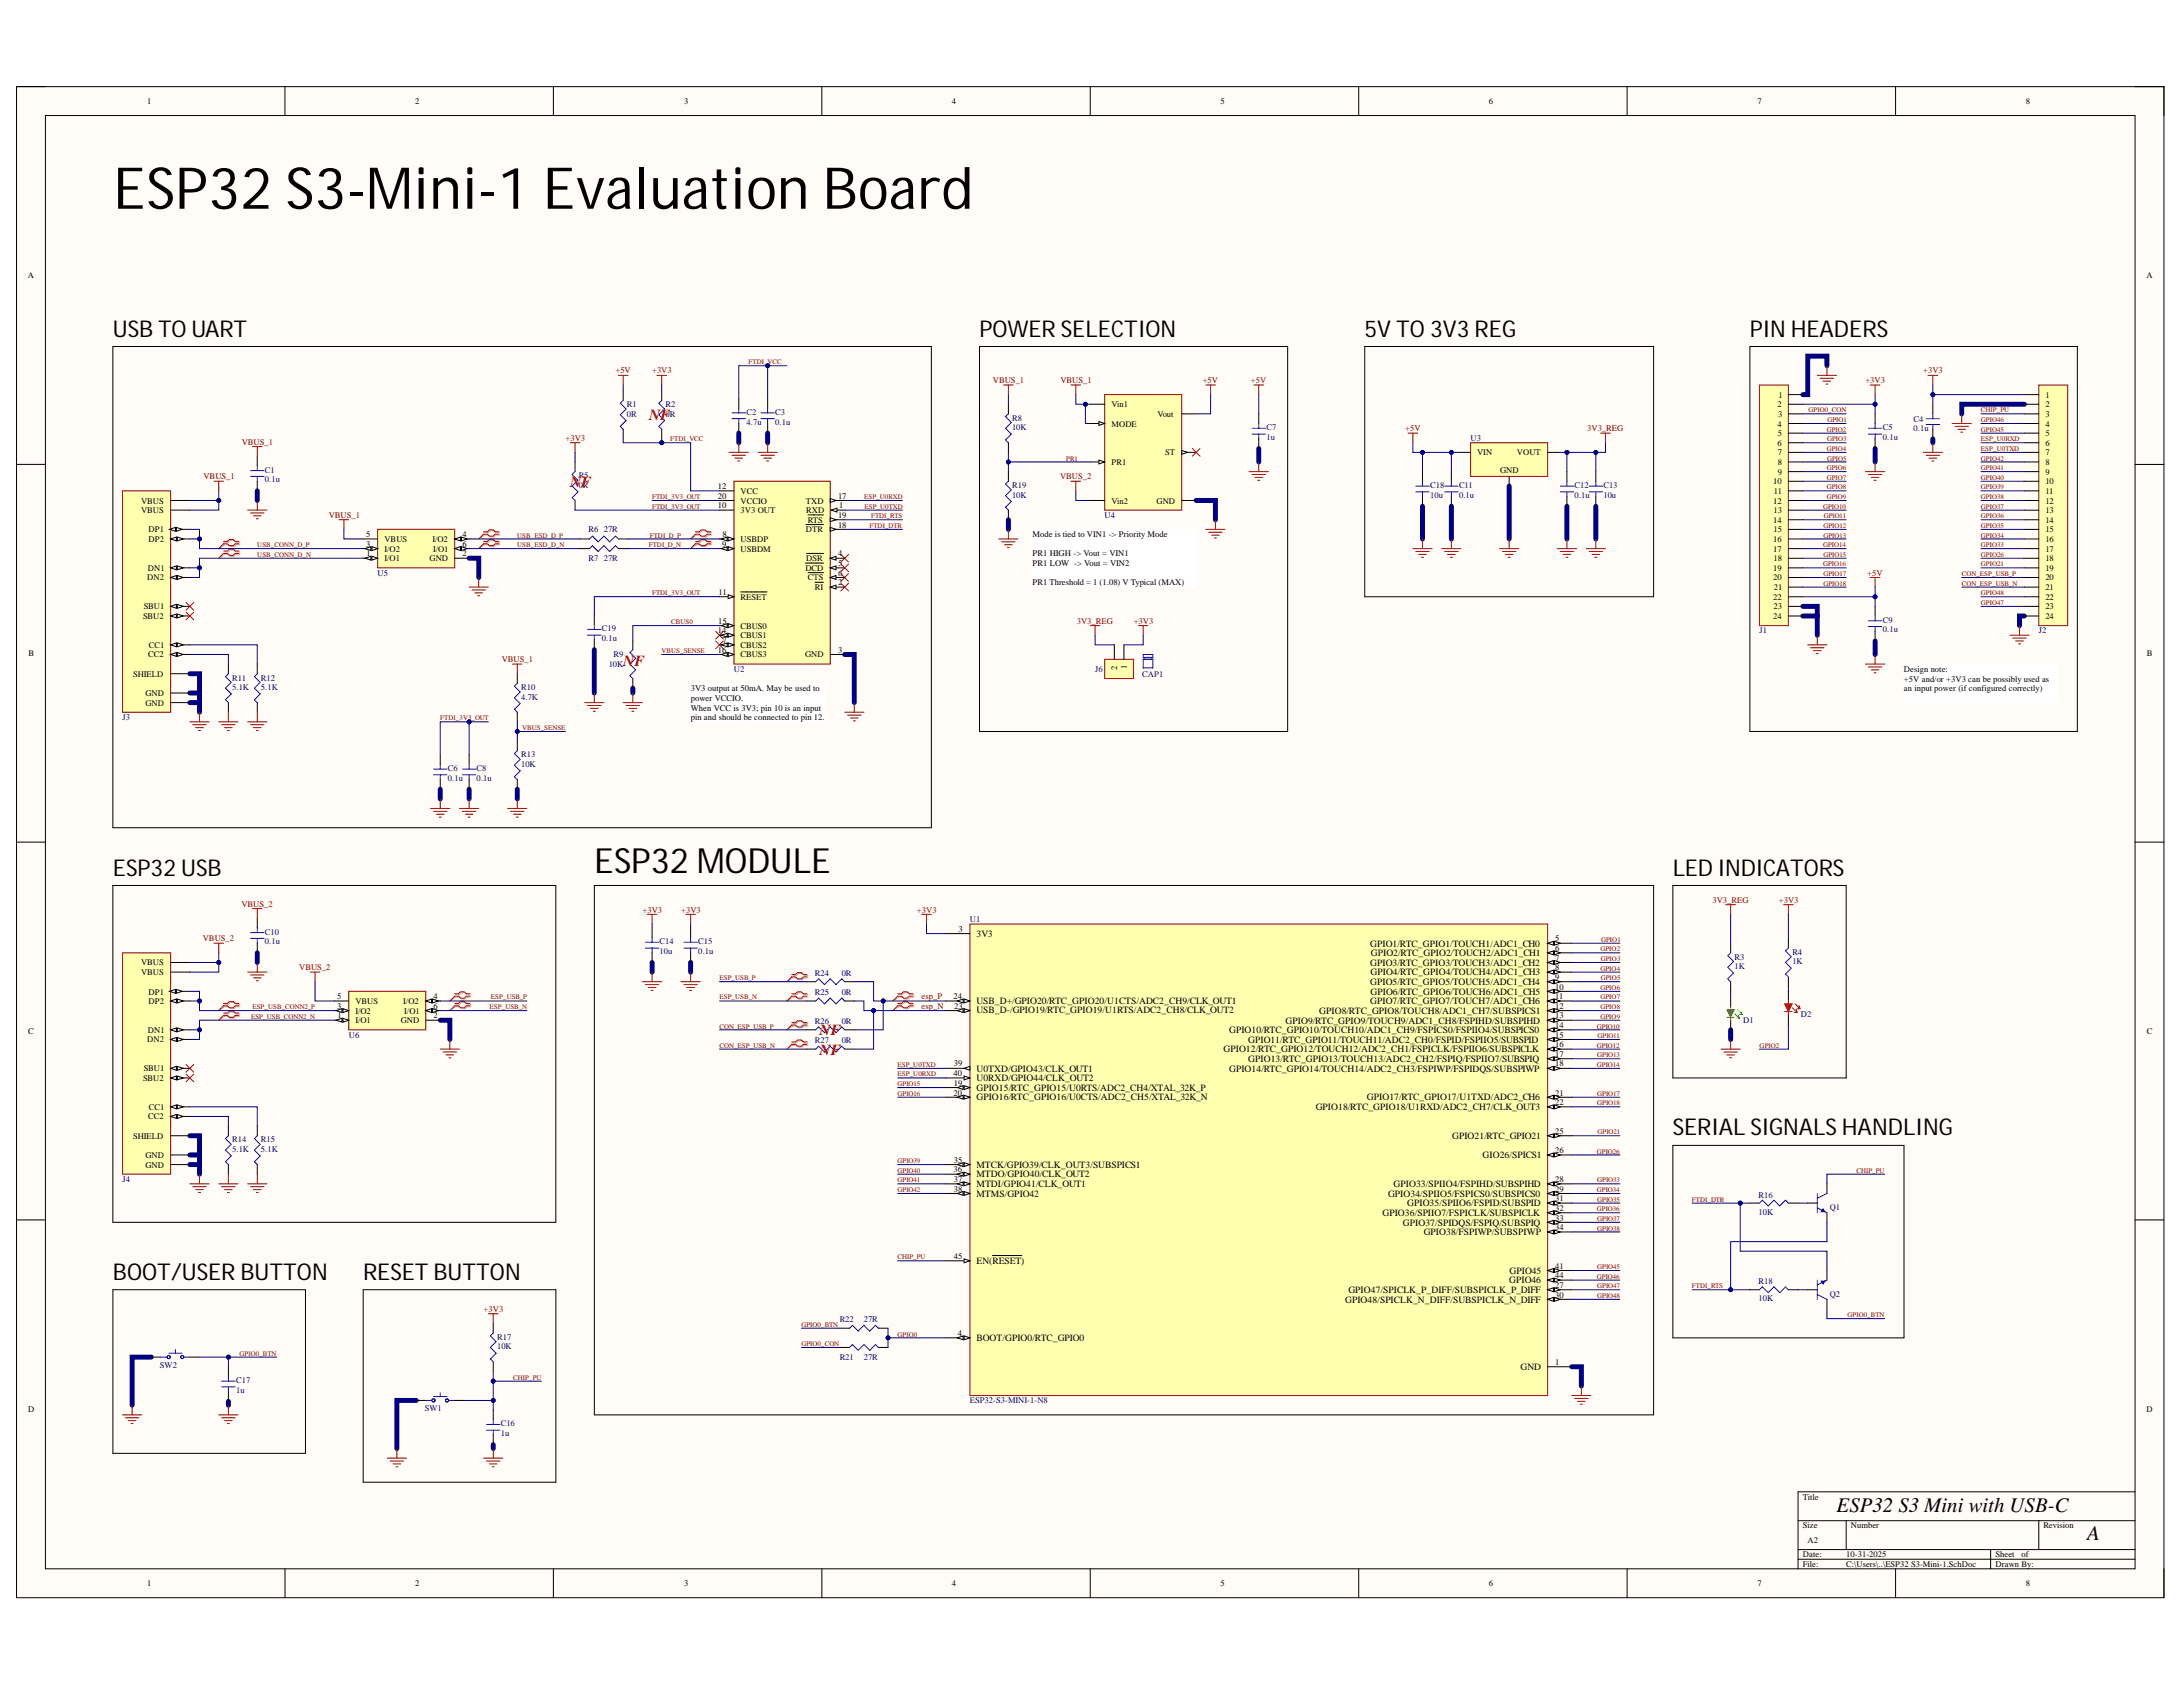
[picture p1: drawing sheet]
<svg xmlns="http://www.w3.org/2000/svg" width="279mm" height="216mm" viewBox="0 0 279 216" stroke-linecap="round" stroke-linejoin="round" font-family="sans-serif">
<defs><g id="words">
<text font-size="7.4" x="14.5" y="26.7">ESP32 S3-Mini-1 Evaluation Board</text>
<text font-size="4.4" x="76.1" y="111.7">ESP32 MODULE</text>
<g font-size="3">
<text x="14.5" y="43.1">USB TO UART</text>
<text x="125.4" y="43.1">POWER SELECTION</text>
<text x="174.7" y="43.1">5V TO 3V3 REG</text>
<text x="223.9" y="43.1">PIN HEADERS</text>
<text x="14.5" y="112.1">ESP32 USB</text>
<text x="214.1" y="112.1">LED INDICATORS</text>
<text x="214.1" y="145.3">SERIAL SIGNALS HANDLING</text>
<text x="14.5" y="163.8">BOOT/USER BUTTON</text>
<text x="46.5" y="163.8">RESET BUTTON</text>
</g>
<g font-size="2.7">
<text x="235.1" y="193.4">ESP32 S3 Mini with USB-C</text>
<text x="267.1" y="197.1">A</text>
</g>
<g font-size="2" fill="#f00">
<text x="83.1" y="53.8">NF</text>
<text x="73" y="62.4">NF</text>
<text x="79.8" y="85.2">NF</text>
<text x="104.9" y="132.5">NF</text>
<text x="104.9" y="135">NF</text>
</g>
<g font-size="1.2">
<text x="125" y="119.9">3V3</text>
<text x="175.4" y="121.1">GPIO1/RTC_GPIO1/TOUCH1/ADC1_CH0</text>
<text x="175.4" y="123.6">GPIO3/RTC_GPIO3/TOUCH3/ADC1_CH2</text>
<text x="175.4" y="124.8">GPIO4/RTC_GPIO4/TOUCH4/ADC1_CH3</text>
<text x="175.5" y="122.4">GPIO2/RTC_GPIO2/TOUCH2/ADC1_CH1</text>
<text x="125" y="129.7">USB_D-/GPIO19/RTC_GPIO19/U1RTS/ADC2_CH8/CLK_OUT2</text>
<text x="125" y="128.5">USB_D+/GPIO20/RTC_GPIO20/U1CTS/ADC2_CH9/CLK_OUT1</text>
<text x="164.5" y="131">GPIO9/RTC_GPIO9/TOUCH9/ADC1_CH8/FSPIHD/SUBSPIHD</text>
<text x="168.9" y="129.8">GPIO8/RTC_GPIO8/TOUCH8/ADC1_CH7/SUBSPICS1</text>
<text x="175.4" y="126.1">GPIO5/RTC_GPIO5/TOUCH5/ADC1_CH4</text>
<text x="175.4" y="128.5">GPIO7/RTC_GPIO7/TOUCH7/ADC1_CH6</text>
<text x="175.4" y="127.3">GPIO6/RTC_GPIO6/TOUCH6/ADC1_CH5</text>
<text x="125" y="137.2">U0TXD/GPIO43/CLK_OUT1</text>
<text x="156.6" y="134.7">GPIO12/RTC_GPIO12/TOUCH12/ADC2_CH1/FSPICLK/FSPIIO6/SUBSPICLK</text>
<text x="157.3" y="132.2">GPIO10/RTC_GPIO10/TOUCH10/ADC1_CH9/FSPICS0/FSPIIO4/SUBSPICS0</text>
<text x="157.3" y="137.2">GPIO14/RTC_GPIO14/TOUCH14/ADC2_CH3/FSPIWP/FSPIDQS/SUBSPIWP</text>
<text x="159.8" y="133.4">GPIO11/RTC_GPIO11/TOUCH11/ADC2_CH0/FSPID/FSPIIO5/SUBSPID</text>
<text x="159.8" y="135.9">GPIO13/RTC_GPIO13/TOUCH13/ADC2_CH2/FSPIQ/FSPIIO7/SUBSPIQ</text>
<text x="125" y="139.6">GPIO15/RTC_GPIO15/U0RTS/ADC2_CH4/XTAL_32K_P</text>
<text x="125" y="140.8">GPIO16/RTC_GPIO16/U0CTS/ADC2_CH5/XTAL_32K_N</text>
<text x="125" y="138.4">U0RXD/GPIO44/CLK_OUT2</text>
<text x="168.4" y="142.1">GPIO18/RTC_GPIO18/U1RXD/ADC2_CH7/CLK_OUT3</text>
<text x="174.9" y="140.8">GPIO17/RTC_GPIO17/U1TXD/ADC2_CH6</text>
<text x="125" y="149.5">MTCK/GPIO39/CLK_OUT3/SUBSPICS1</text>
<text x="185.9" y="145.8">GPIO21/RTC_GPIO21</text>
<text x="189.7" y="148.2">GIO26/SPICS1</text>
<text x="125" y="150.7">MTDO/GPIO40/CLK_OUT2</text>
<text x="125" y="151.9">MTDI/GPIO41/CLK_OUT1</text>
<text x="125" y="153.2">MTMS/GPIO42</text>
<text x="176.9" y="155.6">GPIO36/SPIIO7/FSPICLK/SUBSPICLK</text>
<text x="177.7" y="153.2">GPIO34/SPIIO5/FSPICS0/SUBSPICS0</text>
<text x="178.4" y="151.9">GPIO33/SPIIO4/FSPIHD/SUBSPIHD</text>
<text x="180.1" y="154.4">GPIO35/SPIIO6/FSPID/SUBSPID</text>
<text x="125" y="161.8">EN(RESET)</text>
<text x="179.6" y="156.9">GPIO37/SPIDQS/FSPIQ/SUBSPIQ</text>
<text x="182.2" y="158.1">GPIO38/FSPIWP/SUBSPIWP</text>
<text x="172.2" y="166.7">GPIO48/SPICLK_N_DIFF/SUBSPICLK_N_DIFF</text>
<text x="172.6" y="165.5">GPIO47/SPICLK_P_DIFF/SUBSPICLK_P_DIFF</text>
<text x="193.2" y="164.2">GPIO46</text>
<text x="193.2" y="163">GPIO45</text>
<text x="125" y="171.6">BOOT/GPIO0/RTC_GPIO0</text>
<text x="194.6" y="175.3">GND</text>
</g>
<g font-size="1.1">
<text x="18.9" y="13.3">1</text>
<text x="53.1" y="13.3">2</text>
<text x="87.6" y="13.3">3</text>
<text x="121.8" y="13.3">4</text>
<text x="156.2" y="13.3">5</text>
<text x="190.5" y="13.3">6</text>
<text x="224.9" y="13.3">7</text>
<text x="259.3" y="13.3">8</text>
<text x="3.6" y="35.6">A</text>
<text x="274.7" y="35.6">A</text>
<text x="142.3" y="52.1">Vin1</text>
<text x="148.1" y="53.3">Vout</text>
<text x="227.5" y="52.1">2</text>
<text x="227.6" y="53.3">3</text>
<text x="227.6" y="50.9">1</text>
<text x="261.8" y="50.9">1</text>
<text x="261.8" y="52.1">2</text>
<text x="261.8" y="53.3">3</text>
<text x="142.3" y="59.5">PR1</text>
<text x="142.3" y="54.6">MODE</text>
<text x="149.1" y="58.3">ST</text>
<text x="189.1" y="58.3">VIN</text>
<text x="194.1" y="58.3">VOUT</text>
<text x="227.5" y="54.6">4</text>
<text x="227.5" y="57.1">6</text>
<text x="227.5" y="55.8">5</text>
<text x="227.5" y="58.3">7</text>
<text x="227.5" y="59.5">8</text>
<text x="261.8" y="54.6">4</text>
<text x="261.8" y="55.8">5</text>
<text x="261.8" y="57.1">6</text>
<text x="261.8" y="58.3">7</text>
<text x="261.8" y="59.5">8</text>
<text x="18.1" y="64.4">VBUS</text>
<text x="18.1" y="65.7">VBUS</text>
<text x="91.9" y="65">10</text>
<text x="91.9" y="62.6">12</text>
<text x="91.9" y="63.8">20</text>
<text x="94.8" y="65.7">3V3 OUT</text>
<text x="94.8" y="63.2">VCC</text>
<text x="94.8" y="64.4">VCCIO</text>
<text x="103.2" y="64.4">TXD</text>
<text x="103.2" y="65.7">RXD</text>
<text x="107.3" y="63.8">17</text>
<text x="107.4" y="65">1</text>
<text x="142.3" y="64.4">Vin2</text>
<text x="148" y="64.4">GND</text>
<text x="192" y="60.5">GND</text>
<text x="226.9" y="62">10</text>
<text x="226.9" y="64.4">12</text>
<text x="227" y="65.7">13</text>
<text x="227" y="63.2">11</text>
<text x="227.5" y="60.7">9</text>
<text x="261.8" y="60.7">9</text>
<text x="261.8" y="62">10</text>
<text x="261.8" y="63.2">11</text>
<text x="261.8" y="64.4">12</text>
<text x="261.8" y="65.7">13</text>
<text x="19" y="68.1">DP1</text>
<text x="19" y="69.3">DP2</text>
<text x="46.8" y="68.8">5</text>
<text x="46.9" y="70">3</text>
<text x="46.9" y="71.2">1</text>
<text x="49.2" y="71.8">I/O1</text>
<text x="49.2" y="70.6">I/O2</text>
<text x="49.2" y="69.3">VBUS</text>
<text x="55" y="71.8">GND</text>
<text x="55.3" y="69.3">I/O2</text>
<text x="55.4" y="70.6">I/O1</text>
<text x="59.2" y="71.2">2</text>
<text x="59.2" y="68.8">4</text>
<text x="59.2" y="70">6</text>
<text x="92.4" y="70">9</text>
<text x="92.5" y="68.8">8</text>
<text x="94.8" y="69.3">USBDP</text>
<text x="94.8" y="70.6">USBDM</text>
<text x="103.2" y="68.1">DTR</text>
<text x="103.2" y="71.8">DSR</text>
<text x="103.4" y="66.9">RTS</text>
<text x="107.3" y="71.2">4</text>
<text x="107.3" y="67.5">18</text>
<text x="107.3" y="66.3">19</text>
<text x="132.2" y="68.8">Mode is tied to VIN1 -&gt; Priority Mode</text>
<text x="132.2" y="71.2">PR1 HIGH -&gt; Vout = VIN1</text>
<text x="226.9" y="66.9">14</text>
<text x="226.9" y="69.3">16</text>
<text x="226.9" y="70.6">17</text>
<text x="227" y="68.1">15</text>
<text x="227" y="71.8">18</text>
<text x="261.8" y="66.9">14</text>
<text x="261.8" y="68.1">15</text>
<text x="261.8" y="69.3">16</text>
<text x="261.8" y="70.6">17</text>
<text x="261.8" y="71.8">18</text>
<text x="18.4" y="78">SBU1</text>
<text x="18.9" y="74.3">DN2</text>
<text x="18.9" y="73.1">DN1</text>
<text x="92" y="76.1">11</text>
<text x="94.8" y="76.7">RESET</text>
<text x="103.1" y="73.1">DCD</text>
<text x="103.4" y="74.3">CTS</text>
<text x="104.3" y="75.5">RI</text>
<text x="107.3" y="74.9">2</text>
<text x="107.3" y="72.4">5</text>
<text x="107.3" y="73.7">6</text>
<text x="132.2" y="72.4">PR1 LOW -&gt; Vout = VIN2</text>
<text x="132.2" y="74.9">PR1 Threshold = 1 (1.08) V Typical (MAX)</text>
<text x="226.9" y="73.1">19</text>
<text x="226.9" y="74.3">20</text>
<text x="226.9" y="76.7">22</text>
<text x="227" y="78">23</text>
<text x="227" y="75.5">21</text>
<text x="261.8" y="73.1">19</text>
<text x="261.8" y="74.3">20</text>
<text x="261.8" y="75.5">21</text>
<text x="261.8" y="76.7">22</text>
<text x="261.8" y="78">23</text>
<text x="18.3" y="79.2">SBU2</text>
<text x="19.1" y="82.9">CC1</text>
<text x="91.9" y="81.1">14</text>
<text x="91.9" y="83.5">16</text>
<text x="91.9" y="79.8">15</text>
<text x="92.5" y="82.3">7</text>
<text x="94.8" y="82.9">CBUS2</text>
<text x="94.8" y="81.7">CBUS1</text>
<text x="94.8" y="80.5">CBUS0</text>
<text x="107.3" y="83.5">3</text>
<text x="226.9" y="79.2">24</text>
<text x="261.8" y="79.2">24</text>
<text x="3.6" y="84">B</text>
<text x="17" y="86.6">SHIELD</text>
<text x="18.6" y="89.1">GND</text>
<text x="19" y="84.1">CC2</text>
<text x="88.4" y="88.4">3V3 output at 50mA. May be used to</text>
<text x="88.4" y="89.7">power VCCIO.</text>
<text x="94.8" y="84.1">CBUS3</text>
<text x="103" y="84.1">GND</text>
<text x="143" y="85.7" transform="rotate(-90 143 85.7)">2</text>
<text x="144.2" y="85.7" transform="rotate(-90 144.2 85.7)">1</text>
<text x="243.7" y="86">Design note:</text>
<text x="243.7" y="87.2">+5V and/or +3V3 can be possibly used as</text>
<text x="243.7" y="88.4">an input power (if configured correctly)</text>
<text x="274.8" y="84">B</text>
<text x="18.6" y="90.3">GND</text>
<text x="88.4" y="90.9">When VCC is 3V3; pin 10 is an input</text>
<text x="88.4" y="92.2">pin and should be connected to pin 12.</text>
<text x="122.7" y="119.2">3</text>
<text x="18.1" y="123.6">VBUS</text>
<text x="18.1" y="124.8">VBUS</text>
<text x="199" y="120.5">5</text>
<text x="199" y="121.7">6</text>
<text x="199" y="122.9">7</text>
<text x="199" y="124.2">8</text>
<text x="199" y="125.4">9</text>
<text x="19" y="127.3">DP1</text>
<text x="19" y="128.5">DP2</text>
<text x="43.2" y="129.1">3</text>
<text x="43.2" y="127.9">5</text>
<text x="43.2" y="130.3">1</text>
<text x="45.5" y="131">I/O1</text>
<text x="45.5" y="129.7">I/O2</text>
<text x="45.5" y="128.5">VBUS</text>
<text x="51.3" y="131">GND</text>
<text x="51.6" y="128.5">I/O2</text>
<text x="51.7" y="129.7">I/O1</text>
<text x="55.5" y="130.3">2</text>
<text x="55.5" y="127.9">4</text>
<text x="55.5" y="129.1">6</text>
<text x="122.1" y="127.9">24</text>
<text x="122.1" y="129.1">23</text>
<text x="199" y="126.6">10</text>
<text x="199" y="127.9">11</text>
<text x="199" y="129.1">12</text>
<text x="199" y="130.3">13</text>
<text x="199" y="131.6">14</text>
<text x="3.6" y="132.3">C</text>
<text x="18.4" y="137.1">SBU1</text>
<text x="18.9" y="133.4">DN2</text>
<text x="18.9" y="132.2">DN1</text>
<text x="122.1" y="137.7">40</text>
<text x="122.1" y="136.5">39</text>
<text x="199" y="132.8">15</text>
<text x="199" y="134">16</text>
<text x="199" y="135.3">17</text>
<text x="199" y="136.5">18</text>
<text x="274.8" y="132.3">C</text>
<text x="18.3" y="138.3">SBU2</text>
<text x="19" y="143.2">CC2</text>
<text x="19.1" y="142">CC1</text>
<text x="122.1" y="140.2">20</text>
<text x="122.1" y="138.9">19</text>
<text x="199" y="140.2">21</text>
<text x="199" y="141.4">22</text>
<text x="17" y="145.7">SHIELD</text>
<text x="18.6" y="148.2">GND</text>
<text x="18.6" y="149.4">GND</text>
<text x="122.1" y="148.8">35</text>
<text x="199" y="145.1">25</text>
<text x="199" y="147.6">26</text>
<text x="122.1" y="150.1">36</text>
<text x="122.1" y="151.3">37</text>
<text x="122.1" y="152.5">38</text>
<text x="199" y="151.3">28</text>
<text x="199" y="152.5">29</text>
<text x="199" y="153.7">31</text>
<text x="199" y="155">32</text>
<text x="122.1" y="161.1">45</text>
<text x="199" y="156.2">33</text>
<text x="199" y="157.4">34</text>
<text x="199" y="164.8">27</text>
<text x="199" y="166.1">30</text>
<text x="199" y="162.3">41</text>
<text x="199" y="163.6">44</text>
<text x="122.6" y="171">4</text>
<text x="199" y="174.7">1</text>
<text x="3.6" y="180.7">D</text>
<text x="274.7" y="180.7">D</text>
<text x="230.8" y="191.9">Title</text>
<text x="230.8" y="195.6">Size</text>
<text x="231.3" y="197.5">A2</text>
<text x="236.9" y="195.6">Number</text>
<text x="261.5" y="195.6">Revision</text>
<text x="18.9" y="203">1</text>
<text x="53.1" y="203">2</text>
<text x="87.6" y="203">3</text>
<text x="121.8" y="203">4</text>
<text x="156.2" y="203">5</text>
<text x="190.5" y="203">6</text>
<text x="224.9" y="203">7</text>
<text x="230.8" y="199.3">Date:</text>
<text x="230.8" y="200.5">File:</text>
<text x="236.3" y="199.3">10-31-2025</text>
<text x="236.3" y="200.5">C:\Users\..\ESP32 S3-Mini-1.SchDoc</text>
<text x="255.4" y="199.3">Sheet</text>
<text x="255.4" y="200.5">Drawn By:</text>
<text x="258.7" y="199.3">of</text>
<text x="259.3" y="203">8</text>
</g>
<g font-size="1.1" fill="#800000">
<text x="78.8" y="47.8">+5V</text>
<text x="83.5" y="47.8">+3V3</text>
<text x="246.1" y="47.8">+3V3</text>
<text x="127.1" y="49">VBUS_1</text>
<text x="135.7" y="49">VBUS_1</text>
<text x="153.9" y="49">+5V</text>
<text x="160.1" y="49">+5V</text>
<text x="238.7" y="49">+3V3</text>
<text x="30.9" y="56.9">VBUS_1</text>
<text x="72.4" y="56.4">+3V3</text>
<text x="179.9" y="55.2">+5V</text>
<text x="203.1" y="55.2">3V3_REG</text>
<text x="26" y="61.4">VBUS_1</text>
<text x="135.7" y="61.4">VBUS_2</text>
<text x="42.1" y="66.3">VBUS_1</text>
<text x="239" y="73.7">+5V</text>
<text x="137.8" y="79.8">3V3_REG</text>
<text x="145.1" y="79.8">+3V3</text>
<text x="64.2" y="84.8">VBUS_1</text>
<text x="30.9" y="116">VBUS_2</text>
<text x="82.2" y="116.8">+3V3</text>
<text x="87.2" y="116.8">+3V3</text>
<text x="117.4" y="116.8">+3V3</text>
<text x="219.2" y="115.6">3V3_REG</text>
<text x="227.7" y="115.6">+3V3</text>
<text x="26" y="120.5">VBUS_2</text>
<text x="38.3" y="124.2">VBUS_2</text>
<text x="118" y="127.9">esp_P</text>
<text x="118" y="129.1">esp_N</text>
<text x="61.9" y="167.9">+3V3</text>
</g>
<g font-size="1.1" fill="#000080">
<text x="80.2" y="52.1">R1</text>
<text x="80.2" y="53.3">0R</text>
<text x="85.2" y="52.1">R2</text>
<text x="85.2" y="53.3">0R</text>
<text x="95.5" y="53.1">C2</text>
<text x="99.2" y="53.1">C3</text>
<text x="129.5" y="53.8">R8</text>
<text x="244.9" y="54">C4</text>
<text x="95.5" y="54.3">4.7u</text>
<text x="99.2" y="54.3">0.1u</text>
<text x="129.5" y="55.1">10K</text>
<text x="162.1" y="55.1">C7</text>
<text x="162.1" y="56.3">1u</text>
<text x="188.2" y="56.4">U3</text>
<text x="241" y="55.1">C5</text>
<text x="241" y="56.3">0.1u</text>
<text x="244.9" y="55.2">0.1u</text>
<text x="33.9" y="60.5">C1</text>
<text x="33.9" y="61.7">0.1u</text>
<text x="74.1" y="61.2">R5</text>
<text x="74.1" y="62.5">0R</text>
<text x="129.5" y="62.5">R19</text>
<text x="129.5" y="63.7">10K</text>
<text x="183.1" y="62.5">C18</text>
<text x="183.1" y="63.7">10u</text>
<text x="186.7" y="62.5">C11</text>
<text x="186.7" y="63.7">0.1u</text>
<text x="201.5" y="62.5">C12</text>
<text x="201.5" y="63.7">0.1u</text>
<text x="205.2" y="62.5">C13</text>
<text x="205.2" y="63.7">10u</text>
<text x="75.3" y="68.1">R6</text>
<text x="75.3" y="71.8">R7</text>
<text x="77.3" y="68.1">27R</text>
<text x="77.3" y="71.8">27R</text>
<text x="141.4" y="66.3">U4</text>
<text x="48.3" y="73.7">U5</text>
<text x="77" y="80.8">C19</text>
<text x="77" y="82.1">0.1u</text>
<text x="225.2" y="81.1">J1</text>
<text x="241" y="79.7">C9</text>
<text x="241" y="80.9">0.1u</text>
<text x="260.9" y="81.1">J2</text>
<text x="29.7" y="87.1">R11</text>
<text x="29.7" y="88.3">5.1K</text>
<text x="33.4" y="87.1">R12</text>
<text x="33.4" y="88.3">5.1K</text>
<text x="66.7" y="88.3">R10</text>
<text x="66.7" y="89.5">4.7K</text>
<text x="77.9" y="85.4">10K</text>
<text x="78.5" y="84.1">R9</text>
<text x="93.9" y="86">U2</text>
<text x="140.2" y="86">J6</text>
<text x="146.2" y="86.6">CAP1</text>
<text x="15.7" y="92.2">J3</text>
<text x="57.3" y="98.7">C6</text>
<text x="57.3" y="99.9">0.1u</text>
<text x="61" y="98.7">C8</text>
<text x="61" y="99.9">0.1u</text>
<text x="66.7" y="96.9">R13</text>
<text x="66.7" y="98.2">10K</text>
<text x="33.9" y="119.6">C10</text>
<text x="124.1" y="118">U1</text>
<text x="33.9" y="120.9">0.1u</text>
<text x="84.4" y="120.9">C14</text>
<text x="84.4" y="122.1">10u</text>
<text x="89.4" y="120.9">C15</text>
<text x="89.4" y="122.1">0.1u</text>
<text x="104.3" y="124.9">R24</text>
<text x="107.7" y="124.9">0R</text>
<text x="222" y="122.8">R3</text>
<text x="222" y="124.1">1K</text>
<text x="229.4" y="122.2">R4</text>
<text x="229.4" y="123.4">1K</text>
<text x="104.3" y="131.1">R26</text>
<text x="104.3" y="127.4">R25</text>
<text x="107.7" y="131.1">0R</text>
<text x="107.7" y="127.4">0R</text>
<text x="223.1" y="131">D1</text>
<text x="230.5" y="130.2">D2</text>
<text x="44.6" y="132.8">U6</text>
<text x="104.3" y="133.5">R27</text>
<text x="107.7" y="133.5">0R</text>
<text x="29.7" y="146.2">R14</text>
<text x="29.7" y="147.5">5.1K</text>
<text x="33.4" y="146.2">R15</text>
<text x="33.4" y="147.5">5.1K</text>
<text x="15.7" y="151.3">J4</text>
<text x="225.1" y="153.3">R16</text>
<text x="225.1" y="155.5">10K</text>
<text x="234.2" y="154.9">Q1</text>
<text x="225.1" y="164.3">R18</text>
<text x="225.1" y="166.5">10K</text>
<text x="234.2" y="165.9">Q2</text>
<text x="63.6" y="171.5">R17</text>
<text x="63.6" y="172.7">10K</text>
<text x="107.5" y="169.1">R22</text>
<text x="110.6" y="169.1">27R</text>
<text x="20.5" y="175.1">SW2</text>
<text x="30.2" y="177">C17</text>
<text x="30.2" y="178.2">1u</text>
<text x="107.5" y="174">R21</text>
<text x="110.6" y="174">27R</text>
<text x="124.1" y="179.6">ESP32-S3-MINI-1-N8</text>
<text x="54.4" y="180.6">SW1</text>
<text x="64.1" y="182.5">C16</text>
<text x="64.1" y="183.8">1u</text>
</g>
<g font-size=".9" fill="#800000">
<text x="95.8" y="46.6">FTDI_VCC</text>
<text x="231.5" y="52.8">GPIO0_CON</text>
<text x="253.5" y="52.8">CHIP_PU</text>
<text x="85.8" y="56.5">FTDI_VCC</text>
<text x="136.5" y="59">PR1</text>
<text x="233.8" y="55.2">GPIO2</text>
<text x="233.8" y="57.7">GPIO4</text>
<text x="233.8" y="56.5">GPIO3</text>
<text x="233.8" y="59">GPIO5</text>
<text x="233.9" y="54">GPIO1</text>
<text x="253.5" y="57.7">ESP_U0TXD</text>
<text x="253.5" y="56.5">ESP_U0RXD</text>
<text x="253.5" y="54">GPIO46</text>
<text x="253.5" y="55.2">GPIO45</text>
<text x="253.5" y="59">GPIO42</text>
<text x="83.5" y="63.9">FTDI_3V3_OUT</text>
<text x="83.5" y="65.1">FTDI_3V3_OUT</text>
<text x="110.6" y="63.9">ESP_U0RXD</text>
<text x="110.6" y="65.1">ESP_U0TXD</text>
<text x="233.3" y="65.1">GPIO10</text>
<text x="233.8" y="60.2">GPIO6</text>
<text x="233.8" y="61.4">GPIO7</text>
<text x="233.8" y="62.6">GPIO8</text>
<text x="233.8" y="63.9">GPIO9</text>
<text x="253.5" y="65.1">GPIO37</text>
<text x="253.5" y="63.9">GPIO38</text>
<text x="253.5" y="62.6">GPIO39</text>
<text x="253.5" y="61.4">GPIO40</text>
<text x="253.5" y="60.2">GPIO41</text>
<text x="32.9" y="70">USB_CONN_D_P</text>
<text x="32.9" y="71.2">USB_CONN_D_N</text>
<text x="66.2" y="68.8">USB_ESD_D_P</text>
<text x="66.2" y="70">USB_ESD_D_N</text>
<text x="83" y="70">FTDI_D_N</text>
<text x="83.2" y="68.8">FTDI_D_P</text>
<text x="111.3" y="67.6">FTDI_DTR</text>
<text x="111.5" y="66.3">FTDI_RTS</text>
<text x="233.3" y="70">GPIO14</text>
<text x="233.4" y="67.6">GPIO12</text>
<text x="233.4" y="68.8">GPIO13</text>
<text x="233.4" y="71.2">GPIO15</text>
<text x="233.4" y="66.3">GPIO11</text>
<text x="253.5" y="70">GPIO33</text>
<text x="253.5" y="68.8">GPIO34</text>
<text x="253.5" y="67.6">GPIO35</text>
<text x="253.5" y="66.3">GPIO36</text>
<text x="253.5" y="71.2">GPIO26</text>
<text x="83.5" y="76.2">FTDI_3V3_OUT</text>
<text x="233.3" y="72.5">GPIO16</text>
<text x="233.4" y="73.7">GPIO17</text>
<text x="233.4" y="75">GPIO18</text>
<text x="251.1" y="73.7">CON_ESP_USB_P</text>
<text x="251.1" y="75">CON_ESP_USB_N</text>
<text x="253.5" y="72.5">GPIO21</text>
<text x="253.5" y="77.4">GPIO47</text>
<text x="253.5" y="76.2">GPIO48</text>
<text x="84.7" y="83.6">VBUS_SENSE</text>
<text x="85.9" y="79.9">CBUS0</text>
<text x="56.4" y="92.2">FTDI_3V3_OUT</text>
<text x="66.8" y="93.4">VBUS_SENSE</text>
<text x="92.1" y="125.5">ESP_USB_P</text>
<text x="204.8" y="121.7">GPIO2</text>
<text x="204.8" y="124.2">GPIO4</text>
<text x="204.9" y="123">GPIO3</text>
<text x="204.9" y="125.5">GPIO5</text>
<text x="204.9" y="120.5">GPIO1</text>
<text x="32.1" y="130.4">ESP_USB_CONN2_N</text>
<text x="32.3" y="129.1">ESP_USB_CONN2_P</text>
<text x="62.7" y="129.1">ESP_USB_N</text>
<text x="62.8" y="127.9">ESP_USB_P</text>
<text x="92.1" y="127.9">ESP_USB_N</text>
<text x="92.1" y="131.6">CON_ESP_USB_P</text>
<text x="204.4" y="131.6">GPIO10</text>
<text x="204.8" y="126.7">GPIO6</text>
<text x="204.8" y="127.9">GPIO7</text>
<text x="204.8" y="129.1">GPIO8</text>
<text x="204.8" y="130.4">GPIO9</text>
<text x="92.1" y="134.1">CON_ESP_USB_N</text>
<text x="114.9" y="136.5">ESP_U0TXD</text>
<text x="114.9" y="137.8">ESP_U0RXD</text>
<text x="204.4" y="134.1">GPIO12</text>
<text x="204.4" y="136.5">GPIO14</text>
<text x="204.4" y="135.3">GPIO13</text>
<text x="204.5" y="132.9">GPIO11</text>
<text x="225.2" y="134.1">GPIO2</text>
<text x="114.9" y="139">GPIO15</text>
<text x="114.9" y="140.2">GPIO16</text>
<text x="204.4" y="140.2">GPIO17</text>
<text x="204.4" y="141.5">GPIO18</text>
<text x="114.9" y="148.9">GPIO39</text>
<text x="204.4" y="147.6">GPIO26</text>
<text x="204.5" y="145.1">GPIO21</text>
<text x="114.9" y="150.1">GPIO40</text>
<text x="114.9" y="151.3">GPIO41</text>
<text x="114.9" y="152.5">GPIO42</text>
<text x="204.4" y="152.5">GPIO34</text>
<text x="204.4" y="155">GPIO36</text>
<text x="204.4" y="151.3">GPIO33</text>
<text x="204.4" y="153.8">GPIO35</text>
<text x="216.5" y="153.8">FTDI_DTR</text>
<text x="237.6" y="150.1">CHIP_PU</text>
<text x="114.9" y="161.2">CHIP_PU</text>
<text x="204.4" y="156.3">GPIO37</text>
<text x="204.4" y="157.5">GPIO38</text>
<text x="204.4" y="163.7">GPIO46</text>
<text x="204.4" y="162.4">GPIO45</text>
<text x="204.4" y="164.9">GPIO47</text>
<text x="204.4" y="166.1">GPIO48</text>
<text x="216.5" y="164.9">FTDI_RTS</text>
<text x="30.7" y="173.5">GPIO0_BTN</text>
<text x="102.6" y="169.8">GPIO0_BTN</text>
<text x="102.6" y="172.3">GPIO0_CON</text>
<text x="114.9" y="171">GPIO0</text>
<text x="236.5" y="168.6">GPIO0_BTN</text>
<text x="65.7" y="176.6">CHIP_PU</text>
</g>
</g></defs>
<path d="M2.1 11.1h274.9v193.4h-274.9z" fill-rule="evenodd" fill="#fffcf8"/>
<path d="M2.1 11.1h274.9v193.4h-274.9z" fill="none" stroke="#000" stroke-width=".13"/>
<path d="M5.8 14.8h267.5v186h-267.5z" fill-rule="evenodd" fill="#fffcf8"/>
<g fill="none" stroke="#000" stroke-width=".13">
<path d="M2.1 11.1h3.7M5.8 14.8h267.5v186h-267.5zM36.5 11.1v3.7M70.8 11.1v3.7M105.2 11.1v3.7M139.5 11.1v3.7M173.9 11.1v3.7M208.3 11.1v3.7M242.6 11.1v3.7M273.3 11.1h3.7v3.7M2.1 59.4h3.7M273.3 59.4h3.7"/>
<path d="M2.1 107.8h3.7M273.3 107.8h3.7M2.1 156.1h3.7M273.3 156.1h3.7M230.1 194.6h43.2M230.1 198.3h43.2M230.1 199.5h43.2M236.3 194.6v3.7M254.8 198.3v2.5M260.9 194.6v3.7M273.3 190.9h-43.2v9.9M36.5 200.8v3.7"/>
<path d="M70.8 200.8v3.7M105.2 200.8v3.7M139.5 200.8v3.7M173.9 200.8v3.7M208.3 200.8v3.7M242.6 200.8v3.7M277 200.8v3.7"/>
</g>
<g fill="none" stroke="#000080" stroke-width=".63">
<path d="M94.6 55.4v1.3M98.2 55.4v1.3M161.1 57.4v1.7M233.8 46.8v-1.2h-2.4v4.9h-.7M240 57.4v1.7M247.4 56.2v.5M259.1 51.7h-8v1.3M32.9 62.8v1.2M60 71.4h1.3v2.5M129.1 66.5v1.2M153.1 64h2.5v2.5M182.1 64.8v4.2"/>
<path d="M185.8 64.8v4.2M193.2 62.2v6.8M200.5 64.8v4.2M204.2 64.8v4.2M230.7 77.6h1.9v3.7M230.7 78.8h1.9M259.1 78.8h-.6v1.3M24.3 86.2h1.2v4.9M24.3 88.7h1.2M24.3 89.9h1.2M76.1 83.1v5.6M81 88.1v.6"/>
<path d="M108.1 83.8h1.2v6.1M240 82v1.8M56.3 101v1.2M60 101v1.2M66.2 101v1.2M32.9 121.9v1.3M56.3 130.6h1.3v2.4M83.5 123.2v1.2M88.4 123.2v1.2M221.5 131.8v1.2M24.3 145.3h1.2v5M24.3 147.8h1.2"/>
<path d="M24.3 149h1.2M19.4 173.7h-2.5v6.1M29.2 179.3v.5M53.3 179.2h-2.5v6.2M201.2 174.9h1.2v2.5M63.1 184.9v.5"/>
</g>
<path d="M124.1 118.3h74v60.3h-74z" fill-rule="evenodd" fill="#ffffb0"/>
<path d="M124.1 118.3h74v60.3h-74z" fill="none" stroke="#800000" stroke-width=".13"/>
<path d="M121.1 119.5h3M121.1 171.2h3M198.1 174.9h3.1" fill="none" stroke="#000" stroke-width=".13"/>
<path d="M123.4 171l.7 .2-.7 .3z" fill="#f8fcff"/>
<path d="M123.4 171l.7 .2-.7 .3z" fill="none" stroke="#000" stroke-width=".13"/>
<path d="M122.5 171.2l.8-.2v.5z" fill="#f8fcff"/>
<path d="M198.1 120.7h3.1M122.5 171.2l.8-.2v.5z" fill="none" stroke="#000" stroke-width=".13"/>
<path d="M198.1 120.7l.7-.2v.5z" fill="#f8fcff"/>
<path d="M198.1 120.7l.7-.2v.5z" fill="none" stroke="#000" stroke-width=".13"/>
<path d="M199 120.5l.7 .2-.7 .3z" fill="#f8fcff"/>
<path d="M198.1 121.9h3.1M199 120.5l.7 .2-.7 .3z" fill="none" stroke="#000" stroke-width=".13"/>
<path d="M198.1 121.9l.7-.2v.5z" fill="#f8fcff"/>
<path d="M198.1 121.9l.7-.2v.5z" fill="none" stroke="#000" stroke-width=".13"/>
<path d="M199 121.7l.7 .2-.7 .3z" fill="#f8fcff"/>
<path d="M198.1 123.2h3.1M199 121.7l.7 .2-.7 .3z" fill="none" stroke="#000" stroke-width=".13"/>
<path d="M198.1 123.2l.7-.3v.5z" fill="#f8fcff"/>
<path d="M198.1 123.2l.7-.3v.5z" fill="none" stroke="#000" stroke-width=".13"/>
<path d="M199 122.9l.7 .3-.7 .2z" fill="#f8fcff"/>
<path d="M198.1 124.4h3.1M199 122.9l.7 .3-.7 .2z" fill="none" stroke="#000" stroke-width=".13"/>
<path d="M198.1 124.4l.7-.2v.5z" fill="#f8fcff"/>
<path d="M198.1 124.4l.7-.2v.5z" fill="none" stroke="#000" stroke-width=".13"/>
<path d="M199 124.2l.7 .2-.7 .3z" fill="#f8fcff"/>
<path d="M198.1 125.6h3.1M199 124.2l.7 .2-.7 .3z" fill="none" stroke="#000" stroke-width=".13"/>
<path d="M198.1 125.6l.7-.2v.5z" fill="#f8fcff"/>
<path d="M198.1 125.6l.7-.2v.5z" fill="none" stroke="#000" stroke-width=".13"/>
<path d="M199 125.4l.7 .2-.7 .3z" fill="#f8fcff"/>
<path d="M198.1 126.9h3.1M199 125.4l.7 .2-.7 .3z" fill="none" stroke="#000" stroke-width=".13"/>
<path d="M198.1 126.9l.7-.3v.5z" fill="#f8fcff"/>
<path d="M198.1 126.9l.7-.3v.5z" fill="none" stroke="#000" stroke-width=".13"/>
<path d="M199 126.6l.7 .3-.7 .2z" fill="#f8fcff"/>
<path d="M198.1 128.1h3.1M199 126.6l.7 .3-.7 .2z" fill="none" stroke="#000" stroke-width=".13"/>
<path d="M198.1 128.1l.7-.2v.5z" fill="#f8fcff"/>
<path d="M198.1 128.1l.7-.2v.5z" fill="none" stroke="#000" stroke-width=".13"/>
<path d="M199 127.9l.7 .2-.7 .3z" fill="#f8fcff"/>
<path d="M198.1 129.3h3.1M199 127.9l.7 .2-.7 .3z" fill="none" stroke="#000" stroke-width=".13"/>
<path d="M198.1 129.3l.7-.2v.5z" fill="#f8fcff"/>
<path d="M198.1 129.3l.7-.2v.5z" fill="none" stroke="#000" stroke-width=".13"/>
<path d="M199 129.1l.7 .2-.7 .3z" fill="#f8fcff"/>
<path d="M198.1 130.6h3.1M199 129.1l.7 .2-.7 .3z" fill="none" stroke="#000" stroke-width=".13"/>
<path d="M198.1 130.6l.7-.3v.5z" fill="#f8fcff"/>
<path d="M198.1 130.6l.7-.3v.5z" fill="none" stroke="#000" stroke-width=".13"/>
<path d="M199 130.3l.7 .3-.7 .2z" fill="#f8fcff"/>
<path d="M198.1 131.8h3.1M199 130.3l.7 .3-.7 .2z" fill="none" stroke="#000" stroke-width=".13"/>
<path d="M198.1 131.8l.7-.2v.5z" fill="#f8fcff"/>
<path d="M198.1 131.8l.7-.2v.5z" fill="none" stroke="#000" stroke-width=".13"/>
<path d="M199 131.6l.7 .2-.7 .3z" fill="#f8fcff"/>
<path d="M198.1 133h3.1M199 131.6l.7 .2-.7 .3z" fill="none" stroke="#000" stroke-width=".13"/>
<path d="M198.1 133l.7-.2v.5z" fill="#f8fcff"/>
<path d="M198.1 133l.7-.2v.5z" fill="none" stroke="#000" stroke-width=".13"/>
<path d="M199 132.8l.7 .2-.7 .3z" fill="#f8fcff"/>
<path d="M198.1 134.3h3.1M199 132.8l.7 .2-.7 .3z" fill="none" stroke="#000" stroke-width=".13"/>
<path d="M198.1 134.3l.7-.3v.5z" fill="#f8fcff"/>
<path d="M198.1 134.3l.7-.3v.5z" fill="none" stroke="#000" stroke-width=".13"/>
<path d="M199 134l.7 .3-.7 .2z" fill="#f8fcff"/>
<path d="M198.1 135.5h3.1M199 134l.7 .3-.7 .2z" fill="none" stroke="#000" stroke-width=".13"/>
<path d="M198.1 135.5l.7-.2v.4z" fill="#f8fcff"/>
<path d="M198.1 135.5l.7-.2v.4z" fill="none" stroke="#000" stroke-width=".13"/>
<path d="M199 135.3l.7 .2-.7 .2z" fill="#f8fcff"/>
<path d="M198.1 136.7h3.1M199 135.3l.7 .2-.7 .2z" fill="none" stroke="#000" stroke-width=".13"/>
<path d="M198.1 136.7l.7-.2v.5z" fill="#f8fcff"/>
<path d="M198.1 136.7l.7-.2v.5z" fill="none" stroke="#000" stroke-width=".13"/>
<path d="M199 136.5l.7 .2-.7 .3z" fill="#f8fcff"/>
<path d="M121.1 139.2h3M199 136.5l.7 .2-.7 .3z" fill="none" stroke="#000" stroke-width=".13"/>
<path d="M123.4 138.9l.7 .3-.7 .2z" fill="#f8fcff"/>
<path d="M123.4 138.9l.7 .3-.7 .2z" fill="none" stroke="#000" stroke-width=".13"/>
<path d="M122.5 139.2l.8-.3v.5z" fill="#f8fcff"/>
<path d="M122.5 139.2l.8-.3v.5zM121.1 140.4h3" fill="none" stroke="#000" stroke-width=".13"/>
<path d="M123.4 140.2l.7 .2-.7 .3z" fill="#f8fcff"/>
<path d="M123.4 140.2l.7 .2-.7 .3z" fill="none" stroke="#000" stroke-width=".13"/>
<path d="M122.5 140.4l.8-.2v.5z" fill="#f8fcff"/>
<path d="M122.5 140.4l.8-.2v.5zM198.1 140.4h3.1" fill="none" stroke="#000" stroke-width=".13"/>
<path d="M198.1 140.4l.7-.2v.5z" fill="#f8fcff"/>
<path d="M198.1 140.4l.7-.2v.5z" fill="none" stroke="#000" stroke-width=".13"/>
<path d="M199 140.2l.7 .2-.7 .3z" fill="#f8fcff"/>
<path d="M198.1 141.7h3.1M199 140.2l.7 .2-.7 .3z" fill="none" stroke="#000" stroke-width=".13"/>
<path d="M198.1 141.7l.7-.3v.5z" fill="#f8fcff"/>
<path d="M198.1 141.7l.7-.3v.5z" fill="none" stroke="#000" stroke-width=".13"/>
<path d="M199 141.4l.7 .3-.7 .2z" fill="#f8fcff"/>
<path d="M121.1 129.3h3M199 141.4l.7 .3-.7 .2z" fill="none" stroke="#000" stroke-width=".13"/>
<path d="M123.4 129.1l.7 .2-.7 .3z" fill="#f8fcff"/>
<path d="M123.4 129.1l.7 .2-.7 .3z" fill="none" stroke="#000" stroke-width=".13"/>
<path d="M122.5 129.3l.8-.2v.5z" fill="#f8fcff"/>
<path d="M121.1 128.1h3M122.5 129.3l.8-.2v.5z" fill="none" stroke="#000" stroke-width=".13"/>
<path d="M123.4 127.9l.7 .2-.7 .2z" fill="#f8fcff"/>
<path d="M123.4 127.9l.7 .2-.7 .2z" fill="none" stroke="#000" stroke-width=".13"/>
<path d="M122.5 128.1l.8-.2v.4z" fill="#f8fcff"/>
<path d="M122.5 128.1l.8-.2v.4zM198.1 145.3h3.1" fill="none" stroke="#000" stroke-width=".13"/>
<path d="M198.1 145.3l.7-.2v.5z" fill="#f8fcff"/>
<path d="M198.1 145.3l.7-.2v.5z" fill="none" stroke="#000" stroke-width=".13"/>
<path d="M199 145.1l.7 .2-.7 .3z" fill="#f8fcff"/>
<path d="M198.1 147.8h3.1M199 145.1l.7 .2-.7 .3z" fill="none" stroke="#000" stroke-width=".13"/>
<path d="M198.1 147.8l.7-.2v.5z" fill="#f8fcff"/>
<path d="M198.1 147.8l.7-.2v.5z" fill="none" stroke="#000" stroke-width=".13"/>
<path d="M199 147.6l.7 .2-.7 .3z" fill="#f8fcff"/>
<path d="M199 147.6l.7 .2-.7 .3zM198.1 165.1h3.1" fill="none" stroke="#000" stroke-width=".13"/>
<path d="M198.1 165.1l.7-.3v.5z" fill="#f8fcff"/>
<path d="M198.1 165.1l.7-.3v.5z" fill="none" stroke="#000" stroke-width=".13"/>
<path d="M199 164.8l.7 .3-.7 .2z" fill="#f8fcff"/>
<path d="M198.1 151.5h3.1M199 164.8l.7 .3-.7 .2z" fill="none" stroke="#000" stroke-width=".13"/>
<path d="M198.1 151.5l.7-.2v.5z" fill="#f8fcff"/>
<path d="M198.1 151.5l.7-.2v.5z" fill="none" stroke="#000" stroke-width=".13"/>
<path d="M199 151.3l.7 .2-.7 .3z" fill="#f8fcff"/>
<path d="M198.1 152.7h3.1M199 151.3l.7 .2-.7 .3z" fill="none" stroke="#000" stroke-width=".13"/>
<path d="M198.1 152.7l.7-.2v.5z" fill="#f8fcff"/>
<path d="M198.1 152.7l.7-.2v.5z" fill="none" stroke="#000" stroke-width=".13"/>
<path d="M199 152.5l.7 .2-.7 .3z" fill="#f8fcff"/>
<path d="M199 152.5l.7 .2-.7 .3zM198.1 166.3h3.1" fill="none" stroke="#000" stroke-width=".13"/>
<path d="M198.1 166.3l.7-.3v.5z" fill="#f8fcff"/>
<path d="M198.1 166.3l.7-.3v.5z" fill="none" stroke="#000" stroke-width=".13"/>
<path d="M199 166l.7 .3-.7 .2z" fill="#f8fcff"/>
<path d="M198.1 154h3.1M199 166l.7 .3-.7 .2z" fill="none" stroke="#000" stroke-width=".13"/>
<path d="M198.1 154l.7-.3v.5z" fill="#f8fcff"/>
<path d="M198.1 154l.7-.3v.5z" fill="none" stroke="#000" stroke-width=".13"/>
<path d="M199 153.7l.7 .3-.7 .2z" fill="#f8fcff"/>
<path d="M198.1 155.2h3.1M199 153.7l.7 .3-.7 .2z" fill="none" stroke="#000" stroke-width=".13"/>
<path d="M198.1 155.2l.7-.2v.4z" fill="#f8fcff"/>
<path d="M198.1 155.2l.7-.2v.4z" fill="none" stroke="#000" stroke-width=".13"/>
<path d="M199 155l.7 .2-.7 .2z" fill="#f8fcff"/>
<path d="M198.1 156.4h3.1M199 155l.7 .2-.7 .2z" fill="none" stroke="#000" stroke-width=".13"/>
<path d="M198.1 156.4l.7-.2v.5z" fill="#f8fcff"/>
<path d="M198.1 156.4l.7-.2v.5z" fill="none" stroke="#000" stroke-width=".13"/>
<path d="M199 156.2l.7 .2-.7 .3z" fill="#f8fcff"/>
<path d="M198.1 157.7h3.1M199 156.2l.7 .2-.7 .3z" fill="none" stroke="#000" stroke-width=".13"/>
<path d="M198.1 157.7l.7-.3v.5z" fill="#f8fcff"/>
<path d="M198.1 157.7l.7-.3v.5z" fill="none" stroke="#000" stroke-width=".13"/>
<path d="M199 157.4l.7 .3-.7 .2z" fill="#f8fcff"/>
<path d="M121.1 149h3M199 157.4l.7 .3-.7 .2z" fill="none" stroke="#000" stroke-width=".13"/>
<path d="M123.4 148.8l.7 .2-.7 .3z" fill="#f8fcff"/>
<path d="M123.4 148.8l.7 .2-.7 .3z" fill="none" stroke="#000" stroke-width=".13"/>
<path d="M122.5 149l.8-.2v.5z" fill="#f8fcff"/>
<path d="M121.1 150.3h3M122.5 149l.8-.2v.5z" fill="none" stroke="#000" stroke-width=".13"/>
<path d="M123.4 150l.7 .3-.7 .2z" fill="#f8fcff"/>
<path d="M123.4 150l.7 .3-.7 .2z" fill="none" stroke="#000" stroke-width=".13"/>
<path d="M122.5 150.3l.8-.3v.5z" fill="#f8fcff"/>
<path d="M121.1 151.5h3M122.5 150.3l.8-.3v.5z" fill="none" stroke="#000" stroke-width=".13"/>
<path d="M123.4 151.3l.7 .2-.7 .3z" fill="#f8fcff"/>
<path d="M123.4 151.3l.7 .2-.7 .3z" fill="none" stroke="#000" stroke-width=".13"/>
<path d="M122.5 151.5l.8-.2v.5z" fill="#f8fcff"/>
<path d="M121.1 152.7h3M122.5 151.5l.8-.2v.5z" fill="none" stroke="#000" stroke-width=".13"/>
<path d="M123.4 152.5l.7 .2-.7 .3z" fill="#f8fcff"/>
<path d="M123.4 152.5l.7 .2-.7 .3z" fill="none" stroke="#000" stroke-width=".13"/>
<path d="M122.5 152.7l.8-.2v.5z" fill="#f8fcff"/>
<path d="M121.1 136.7h3M122.5 152.7l.8-.2v.5z" fill="none" stroke="#000" stroke-width=".13"/>
<path d="M123.4 136.7l.7-.2v.5z" fill="#f8fcff"/>
<path d="M121.1 138h3M123.4 136.7l.7-.2v.5z" fill="none" stroke="#000" stroke-width=".13"/>
<path d="M123.4 137.7l.7 .3-.7 .2z" fill="#f8fcff"/>
<path d="M123.4 137.7l.7 .3-.7 .2zM198.1 162.6h3.1" fill="none" stroke="#000" stroke-width=".13"/>
<path d="M198.1 162.6l.7-.3v.5z" fill="#f8fcff"/>
<path d="M198.1 162.6l.7-.3v.5z" fill="none" stroke="#000" stroke-width=".13"/>
<path d="M199 162.3l.7 .3-.7 .2z" fill="#f8fcff"/>
<path d="M198.1 163.8h3.1M199 162.3l.7 .3-.7 .2z" fill="none" stroke="#000" stroke-width=".13"/>
<path d="M198.1 163.8l.7-.2v.5z" fill="#f8fcff"/>
<path d="M198.1 163.8l.7-.2v.5z" fill="none" stroke="#000" stroke-width=".13"/>
<path d="M199 163.6l.7 .2-.7 .3z" fill="#f8fcff"/>
<path d="M121.1 161.4h3M199 163.6l.7 .2-.7 .3z" fill="none" stroke="#000" stroke-width=".13"/>
<path d="M123.4 161.1l.7 .3-.7 .2z" fill="#f8fcff"/>
<g fill="none" stroke="#000" stroke-width=".13">
<path d="M83.5 118.7v1.3M88.4 118.7v1.3M83.5 121.9v1.3M88.4 121.9v1.3M19.4 173.7h1.2M24.2 173.7h1.2M29.2 174.9v1.2M29.2 178.1v1.2M53.3 179.2h1.2M58.1 179.2h1.2M63.1 169.4v1.2M63.1 174.3v1.2"/>
<path d="M107.5 170h1.2M107.5 172.4h1.2M112.4 170h1.3M112.4 172.4h1.3M123.4 161.1l.7 .3-.7 .2zM127 160.7h3.8M63.1 180.5v1.2M63.1 183.7v1.2"/>
</g>
<g fill="none" stroke="#800000" stroke-width=".13">
<path d="M82.8 117h1.3M83.5 117v1.2M87.8 117h1.2M88.4 117v1.2M118 117h1.2M118.6 117v1.2M82.2 125.6h2.5M82.6 126h1.7M83 126.4h1M83.3 126.7h.3M83.5 124.4v1.2M87.2 125.6h2.4"/>
<path d="M87.5 126h1.8M87.9 126.4h1M88.3 126.7h.2M88.4 124.4v1.2M16.9 179.8v1.3M29.2 179.8v1.3M62.5 168.1h1.2M63.1 168.1v1.3M201.2 178.6h2.4M201.5 179h1.8M201.9 179.3h1M202.3 179.7h.2"/>
<path d="M202.4 177.4v1.2M15.7 181.1h2.4M16 181.4h1.8M16.4 181.8h1M16.8 182.2h.2M28 181.1h2.5M28.4 181.4h1.7M28.7 181.8h1M29.1 182.2h.3M49.6 186.6h2.4M49.9 187h1.8M50.3 187.3h1"/>
<path d="M50.7 187.7h.2M50.8 185.4v1.2M61.9 186.6h2.5M62.3 187h1.7M62.6 187.3h1M63 187.7h.2M63.1 185.4v1.2"/>
</g>
<g fill="none" stroke="#00f" stroke-width=".13">
<path d="M83.5 120v.6M88.4 120v.6M82.6 121.3h1.7M82.6 120.6h1.7M83.5 121.3v.6M87.5 121.3h1.8M87.5 120.6h1.8M88.4 121.3v.6M20.6 173.7h.8M21.6 173.2h1.7M22.4 172.7v.5M23.6 173.7h.6"/>
<path d="M28.4 177.5h1.7M28.4 176.8h1.7M29.2 176.1v.7M29.2 177.5v.6M54.5 179.2h.7M55.5 178.7h1.7M56.3 178.2v.5M57.5 179.2h.6M63.1 170.6l-.3 .4 .7 .7-.7 .7 .7 .8-.7 .7 .3 .4M108.7 170l.4-.4 .7 .8 .8-.8 .7 .8 .8-.8 .3 .4M108.7 172.4l.4-.3 .7 .7 .8-.7 .7 .7 .8-.7 .3 .3M62.3 183h1.7"/>
<path d="M62.3 182.3h1.7M63.1 181.7v.6M63.1 183v.7"/>
<circle cx="21.6" cy="173.7" r=".2"/>
<circle cx="23.3" cy="173.7" r=".2"/>
<circle cx="55.5" cy="179.2" r=".2"/>
<circle cx="57.2" cy="179.2" r=".2"/>
</g>
<path d="M15.7 62.8h6.1v28.3h-6.1z" fill-rule="evenodd" fill="#ffffb0"/>
<path d="M15.7 62.8h6.1v28.3h-6.1z" fill="none" stroke="#980000" stroke-width=".13"/>
<path d="M21.8 82.5h2.5" fill="none" stroke="#000" stroke-width=".13"/>
<path d="M21.8 82.5l.8-.2v.5z" fill="#f8fcff"/>
<path d="M21.8 82.5l.8-.2v.5z" fill="none" stroke="#000" stroke-width=".13"/>
<path d="M22.7 82.3l.7 .2-.7 .3z" fill="#f8fcff"/>
<path d="M21.7 67.7h2.5M22.7 82.3l.7 .2-.7 .3z" fill="none" stroke="#000" stroke-width=".13"/>
<path d="M21.7 67.7l.8-.2v.5z" fill="#f8fcff"/>
<path d="M21.7 67.7l.8-.2v.5z" fill="none" stroke="#000" stroke-width=".13"/>
<path d="M22.6 67.5l.7 .2-.7 .3z" fill="#f8fcff"/>
<path d="M21.8 72.7h2.5M22.6 67.5l.7 .2-.7 .3z" fill="none" stroke="#000" stroke-width=".13"/>
<path d="M21.8 72.7l.8-.3v.5z" fill="#f8fcff"/>
<path d="M21.8 72.7l.8-.3v.5z" fill="none" stroke="#000" stroke-width=".13"/>
<path d="M22.7 72.4l.7 .3-.7 .2z" fill="#f8fcff"/>
<path d="M21.8 77.6h2.5M22.7 72.4l.7 .3-.7 .2z" fill="none" stroke="#000" stroke-width=".13"/>
<path d="M21.8 77.6l.8-.2v.4z" fill="#f8fcff"/>
<path d="M21.8 77.6l.8-.2v.4z" fill="none" stroke="#000" stroke-width=".13"/>
<path d="M22.7 77.4l.7 .2-.7 .2z" fill="#f8fcff"/>
<path d="M21.8 64h2.5M21.8 65.3h2.5M21.8 78.8h2.5M22.7 77.4l.7 .2-.7 .2z" fill="none" stroke="#000" stroke-width=".13"/>
<path d="M21.8 78.8l.8-.2v.5z" fill="#f8fcff"/>
<path d="M21.8 78.8l.8-.2v.5z" fill="none" stroke="#000" stroke-width=".13"/>
<path d="M22.7 78.6l.7 .2-.7 .3z" fill="#f8fcff"/>
<path d="M21.8 73.9h2.5M22.7 78.6l.7 .2-.7 .3z" fill="none" stroke="#000" stroke-width=".13"/>
<path d="M21.8 73.9l.8-.2v.5z" fill="#f8fcff"/>
<path d="M21.8 73.9l.8-.2v.5z" fill="none" stroke="#000" stroke-width=".13"/>
<path d="M22.7 73.7l.7 .2-.7 .3z" fill="#f8fcff"/>
<path d="M21.8 69h2.5M22.7 73.7l.7 .2-.7 .3z" fill="none" stroke="#000" stroke-width=".13"/>
<path d="M21.8 69l.8-.3v.5z" fill="#f8fcff"/>
<path d="M21.8 69l.8-.3v.5z" fill="none" stroke="#000" stroke-width=".13"/>
<path d="M22.7 68.7l.7 .3-.7 .2z" fill="#f8fcff"/>
<path d="M22.7 68.7l.7 .3-.7 .2zM21.8 83.8h2.5" fill="none" stroke="#000" stroke-width=".13"/>
<path d="M21.8 83.8l.8-.3v.5z" fill="#f8fcff"/>
<path d="M21.8 83.8l.8-.3v.5z" fill="none" stroke="#000" stroke-width=".13"/>
<path d="M22.7 83.5l.7 .3-.7 .2z" fill="#f8fcff"/>
<g fill="none" stroke="#000" stroke-width=".13">
<path d="M32.9 58.4v1.2M79.8 50v1.2M79.8 54.9v1.3M84.7 50v1.2M84.7 54.9v1.3M94.6 51v1.2M94.6 54.2v1.2M98.2 51v1.2M98.2 54.2v1.2M32.9 61.6v1.2M74.2 69h1.2M74.2 70.2h1.2"/>
<path d="M76.1 78.7v1.2M79.1 69h1.3M79.1 70.2h1.3M21.8 86.2h2.5M21.8 88.7h2.5M21.8 89.9h2.5M22.7 83.5l.7 .3-.7 .2zM29.2 85v1.2M29.2 89.9v1.2M32.9 85v1.2M32.9 89.9v1.2M56.3 96.6v1.2"/>
<path d="M56.3 99.8v1.2M60 96.6v1.2M60 99.8v1.2M76.1 81.9v1.2"/>
</g>
<g fill="none" stroke="#800000" stroke-width=".13">
<path d="M32.3 57.2h1.2M32.9 57.2v1.2M79.1 48h1.3M79.8 48v1.3M84.1 48h1.2M84.7 48v1.3M93.3 57.9h2.5M93.7 58.3h1.7M94.1 58.6h.9M94.4 59h.3M94.6 56.7v1.2M97 57.9h2.5"/>
<path d="M97.4 58.3h1.7M97.8 58.6h.9M98.1 59h.3M98.2 56.7v1.2M27.4 61.6h1.2M28 61.6v1.2M31.7 65.3h2.5M32.1 65.7h1.7M32.4 66h1M32.8 66.4h.3M32.9 64v1.3M24.3 92.4h2.5"/>
<path d="M24.7 92.7h1.7M25 93.1h1M25.4 93.5h.3M25.5 91.1v1.3M28 92.4h2.5M28.4 92.7h1.7M28.7 93.1h1M29.1 93.5h.3M29.2 91.1v1.3M31.7 92.4h2.5M32.1 92.7h1.7M32.4 93.1h1"/>
<path d="M32.8 93.5h.3M32.9 91.1v1.3M74.8 89.9h2.5M75.2 90.3h1.7M75.6 90.7h1M75.9 91h.3M76.1 88.7v1.2M108.1 91.1h2.5M108.5 91.5h1.7M108.9 91.9h.9M109.2 92.3h.3M109.3 89.9v1.2"/>
<path d="M55.1 103.5h2.5M55.5 103.8h1.7M55.9 104.2h.9M56.2 104.6h.3M56.3 102.2v1.3M58.8 103.5h2.5M59.2 103.8h1.7M59.5 104.2h1M59.9 104.6h.3M60 102.2v1.3"/>
</g>
<g fill="none" stroke="#00f" stroke-width=".13">
<path d="M32.9 59.6v.6M79.8 51.2l-.4 .4 .7 .7-.7 .8 .7 .7-.7 .8 .4 .3M84.7 51.2l-.4 .4 .8 .7-.8 .8 .8 .7-.8 .8 .4 .3M93.7 53.6h1.7M93.7 52.8h1.7M94.6 52.2v.6M94.6 53.6v.6M97.4 53.6h1.7M97.4 52.8h1.7M98.2 52.2v.6M98.2 53.6v.6M32.1 61h1.7"/>
<path d="M32.1 60.2h1.7M32.9 61v.6M75.4 69l.4-.4 .8 .7 .7-.7 .7 .7 .8-.7 .3 .4M75.4 70.2l.4-.4 .8 .8 .7-.8 .7 .8 .8-.8 .3 .4M76.1 79.9v.7M29.2 86.2l-.3 .4 .7 .7-.7 .8 .7 .7-.7 .7 .3 .4M32.9 86.2l-.3 .4 .7 .7-.7 .8 .7 .7-.7 .7 .3 .4M55.5 99.2h1.7M55.5 98.4h1.7M56.3 97.8v.6M56.3 99.2v.6M59.2 99.2h1.7"/>
<path d="M59.2 98.4h1.7M60 97.8v.6M60 99.2v.6M75.2 81.3h1.7M75.2 80.6h1.7M76.1 81.3v.6"/>
</g>
<g fill="none" stroke="#f00" stroke-width=".13">
<path d="M23.8 77.1l1 1M23.8 78.3l1 1M24.8 77.1l-1 1M24.8 78.3l-1 1M28.6 69.3h.5l.3-.3h.4l.3 .3h.5M28.6 70.5h.5l.3-.2h.4l.3 .2h.5M30.6 69.6h-.5l-.3 .2h-.4l-.3-.2h-.5l-.6 .6M30.6 70.8h-.5l-.3 .3h-.4l-.3-.3h-.5l-.6 .6M89 68.1h.5l.2-.3h.5l.3 .3h.5M89 69.3h.5l.2-.3h.5l.3 .3h.5M91 68.4h-.5l-.3 .2h-.5l-.2-.2h-.5l-.6 .6M91 69.6h-.5l-.3 .2h-.5l-.2-.2h-.5l-.6 .6"/>
<path d="M107.6 70.9l1 1M107.6 72.2l1 1M107.6 73.4l1 1M107.6 74.6l1 1M108.6 70.9l-1 1M108.6 72.2l-1 1M108.6 73.4l-1 1M108.6 74.6l-1 1M91.6 80.8l1 1M91.6 82l1 1M92.6 80.8l-1 1M92.6 82l-1 1"/>
</g>
<path d="M28.7 69.4h.5l.3-.2h.5l.2 .2h.5M28.7 70.6h.5l.3-.2h.5l.2 .2h.5M30.7 69.7h-.5l-.2 .3h-.5l-.3-.3h-.5l-.7 .5M30.7 70.9h-.5l-.2 .3h-.5l-.3-.3h-.5l-.7 .5M89.1 68.2h.5l.3-.3h.5l.2 .3h.5M89.1 69.4h.5l.3-.2h.5l.2 .2h.5M91.1 68.5h-.5l-.2 .2h-.5l-.3-.2h-.5l-.7 .5M91.1 69.7h-.5l-.2 .3h-.5l-.3-.3h-.5l-.7 .5" fill="none" stroke="#d0a19e" stroke-width=".13"/>
<path d="M88.4 87.5h17.2v4.9h-17.2z" fill-rule="evenodd" fill="#fff"/>
<path d="M88.4 87.5h17.2v4.9h-17.2z" fill="none" stroke="#fff" stroke-width=".13"/>
<path d="M73.6 59.1v1.3M73.6 64v1.3" fill="none" stroke="#000" stroke-width=".13"/>
<path d="M73.6 60.4l-.4 .3 .8 .8-.8 .7 .8 .7-.8 .8 .4 .3" fill="none" stroke="#00f" stroke-width=".13"/>
<path d="M73 56.7h1.2M73.6 56.7v1.2" fill="none" stroke="#800000" stroke-width=".13"/>
<path d="M15.7 121.9h6.1v28.4h-6.1z" fill-rule="evenodd" fill="#ffffb0"/>
<path d="M15.7 121.9h6.1v28.4h-6.1z" fill="none" stroke="#980000" stroke-width=".13"/>
<path d="M21.8 141.7h2.5" fill="none" stroke="#000" stroke-width=".13"/>
<path d="M21.8 141.7l.8-.3v.5z" fill="#f8fcff"/>
<path d="M21.8 141.7l.8-.3v.5z" fill="none" stroke="#000" stroke-width=".13"/>
<path d="M22.7 141.4l.7 .3-.7 .2z" fill="#f8fcff"/>
<path d="M21.7 126.9h2.5M22.7 141.4l.7 .3-.7 .2z" fill="none" stroke="#000" stroke-width=".13"/>
<path d="M21.7 126.9l.8-.3v.5z" fill="#f8fcff"/>
<path d="M21.7 126.9l.8-.3v.5z" fill="none" stroke="#000" stroke-width=".13"/>
<path d="M22.6 126.6l.7 .3-.7 .2z" fill="#f8fcff"/>
<path d="M21.8 131.8h2.5M22.6 126.6l.7 .3-.7 .2z" fill="none" stroke="#000" stroke-width=".13"/>
<path d="M21.8 131.8l.8-.2v.4z" fill="#f8fcff"/>
<path d="M21.8 131.8l.8-.2v.4z" fill="none" stroke="#000" stroke-width=".13"/>
<path d="M22.7 131.6l.7 .2-.7 .2z" fill="#f8fcff"/>
<path d="M21.8 136.7h2.5M22.7 131.6l.7 .2-.7 .2z" fill="none" stroke="#000" stroke-width=".13"/>
<path d="M21.8 136.7l.8-.2v.5z" fill="#f8fcff"/>
<path d="M21.8 136.7l.8-.2v.5z" fill="none" stroke="#000" stroke-width=".13"/>
<path d="M22.7 136.5l.7 .2-.7 .3z" fill="#f8fcff"/>
<path d="M21.8 123.2h2.5M21.8 124.4h2.5M21.8 138h2.5M22.7 136.5l.7 .2-.7 .3z" fill="none" stroke="#000" stroke-width=".13"/>
<path d="M21.8 138l.8-.3v.5z" fill="#f8fcff"/>
<path d="M21.8 138l.8-.3v.5z" fill="none" stroke="#000" stroke-width=".13"/>
<path d="M22.7 137.7l.7 .3-.7 .2z" fill="#f8fcff"/>
<path d="M21.8 133h2.5M22.7 137.7l.7 .3-.7 .2z" fill="none" stroke="#000" stroke-width=".13"/>
<path d="M21.8 133l.8-.2v.5z" fill="#f8fcff"/>
<path d="M21.8 133l.8-.2v.5z" fill="none" stroke="#000" stroke-width=".13"/>
<path d="M22.7 132.8l.7 .2-.7 .3z" fill="#f8fcff"/>
<path d="M21.8 128.1h2.5M22.7 132.8l.7 .2-.7 .3z" fill="none" stroke="#000" stroke-width=".13"/>
<path d="M21.8 128.1l.8-.2v.4z" fill="#f8fcff"/>
<path d="M21.8 128.1l.8-.2v.4z" fill="none" stroke="#000" stroke-width=".13"/>
<path d="M22.7 127.9l.7 .2-.7 .2z" fill="#f8fcff"/>
<path d="M22.7 127.9l.7 .2-.7 .2zM21.8 142.9h2.5" fill="none" stroke="#000" stroke-width=".13"/>
<path d="M21.8 142.9l.8-.3v.5z" fill="#f8fcff"/>
<path d="M21.8 142.9l.8-.3v.5z" fill="none" stroke="#000" stroke-width=".13"/>
<path d="M22.7 142.6l.7 .3-.7 .2z" fill="#f8fcff"/>
<path d="M32.9 117.5v1.2M32.9 120.7v1.2M21.8 145.3h2.5M21.8 147.8h2.5M21.8 149h2.5M22.7 142.6l.7 .3-.7 .2zM29.2 144.1v1.2M29.2 149v1.3M32.9 144.1v1.2M32.9 149v1.3" fill="none" stroke="#000" stroke-width=".13"/>
<g fill="none" stroke="#800000" stroke-width=".13">
<path d="M32.3 116.3h1.2M32.9 116.3v1.2M27.4 120.7h1.2M28 120.7v1.2M31.7 124.4h2.5M32.1 124.8h1.7M32.4 125.1h1M32.8 125.5h.3M32.9 123.2v1.2M24.3 151.5h2.5M24.7 151.9h1.7M25 152.2h1"/>
<path d="M25.4 152.6h.3M25.5 150.3v1.2M28 151.5h2.5M28.4 151.9h1.7M28.7 152.2h1M29.1 152.6h.3M29.2 150.3v1.2M31.7 151.5h2.5M32.1 151.9h1.7M32.4 152.2h1M32.8 152.6h.3M32.9 150.3v1.2"/>
</g>
<path d="M32.1 119.4h1.7M32.9 118.7v.7M32.1 120.1h1.7M32.9 120.1v.6M29.2 145.3l-.3 .4 .7 .8-.7 .7 .7 .7-.7 .8 .3 .3M32.9 145.3l-.3 .4 .7 .8-.7 .7 .7 .7-.7 .8 .3 .3" fill="none" stroke="#00f" stroke-width=".13"/>
<path d="M23.8 136.2l1 1M23.8 137.5l1 1M24.8 136.2l-1 1M24.8 137.5l-1 1M28.6 128.4h.5l.3-.2h.4l.3 .2h.5M28.6 129.6h.5l.3-.2h.4l.3 .2h.5M30.6 128.7h-.5l-.3 .3h-.4l-.3-.3h-.5l-.6 .6M30.6 129.9h-.5l-.3 .3h-.4l-.3-.3h-.5l-.6 .7" fill="none" stroke="#f00" stroke-width=".13"/>
<path d="M28.7 128.5h.5l.3-.2h.5l.2 .2h.5M28.7 129.8h.5l.3-.3h.5l.2 .3h.5M30.7 128.8h-.5l-.2 .3h-.5l-.3-.3h-.5l-.7 .5M30.7 130.1h-.5l-.2 .2h-.5l-.3-.2h-.5l-.7 .5" fill="none" stroke="#d0a19e" stroke-width=".13"/>
<path d="M48.3 67.7h9.9v5h-9.9z" fill-rule="evenodd" fill="#ffffb0"/>
<path d="M48.3 67.7h9.9v5h-9.9z" fill="none" stroke="#800000" stroke-width=".13"/>
<path d="M46.5 71.4h1.8" fill="none" stroke="#000" stroke-width=".13"/>
<path d="M47.6 71.2l.7 .2-.7 .3z" fill="#f8fcff"/>
<path d="M47.6 71.2l.7 .2-.7 .3z" fill="none" stroke="#000" stroke-width=".13"/>
<path d="M46.7 71.4l.8-.2v.5z" fill="#f8fcff"/>
<path d="M46.5 70.2h1.8M46.7 71.4l.8-.2v.5zM58.2 71.4h1.8" fill="none" stroke="#000" stroke-width=".13"/>
<path d="M47.6 70l.7 .2-.7 .3z" fill="#f8fcff"/>
<path d="M47.6 70l.7 .2-.7 .3z" fill="none" stroke="#000" stroke-width=".13"/>
<path d="M46.7 70.2l.8-.2v.5z" fill="#f8fcff"/>
<path d="M46.7 70.2l.8-.2v.5zM58.2 69h1.8" fill="none" stroke="#000" stroke-width=".13"/>
<path d="M58.2 69l.7-.3v.5z" fill="#f8fcff"/>
<path d="M58.2 69l.7-.3v.5z" fill="none" stroke="#000" stroke-width=".13"/>
<path d="M59.1 68.7l.7 .3-.7 .2z" fill="#f8fcff"/>
<path d="M46.5 69h1.8M58.2 70.2h1.8M59.1 68.7l.7 .3-.7 .2z" fill="none" stroke="#000" stroke-width=".13"/>
<path d="M58.2 70.2l.7-.2v.5z" fill="#f8fcff"/>
<path d="M58.2 70.2l.7-.2v.5z" fill="none" stroke="#000" stroke-width=".13"/>
<path d="M59.1 70l.7 .2-.7 .3z" fill="#f8fcff"/>
<path d="M59.1 70l.7 .2-.7 .3z" fill="none" stroke="#000" stroke-width=".13"/>
<path d="M43.4 66.5h1.2M44 66.5v1.2M60 75.1h2.5M60.4 75.5h1.7M60.8 75.9h1M61.2 76.2h.2M61.3 73.9v1.2" fill="none" stroke="#800000" stroke-width=".13"/>
<path d="M44.6 126.9h9.9v4.9h-9.9z" fill-rule="evenodd" fill="#ffffb0"/>
<path d="M44.6 126.9h9.9v4.9h-9.9z" fill="none" stroke="#800000" stroke-width=".13"/>
<path d="M42.8 130.6h1.8" fill="none" stroke="#000" stroke-width=".13"/>
<path d="M43.9 130.3l.7 .3-.7 .2z" fill="#f8fcff"/>
<path d="M43.9 130.3l.7 .3-.7 .2z" fill="none" stroke="#000" stroke-width=".13"/>
<path d="M43 130.6l.8-.3v.5z" fill="#f8fcff"/>
<path d="M42.8 129.3h1.8M43 130.6l.8-.3v.5zM54.5 130.6h1.8" fill="none" stroke="#000" stroke-width=".13"/>
<path d="M43.9 129.1l.7 .2-.7 .3z" fill="#f8fcff"/>
<path d="M43.9 129.1l.7 .2-.7 .3z" fill="none" stroke="#000" stroke-width=".13"/>
<path d="M43 129.3l.8-.2v.5z" fill="#f8fcff"/>
<path d="M43 129.3l.8-.2v.5zM54.5 128.1h1.8" fill="none" stroke="#000" stroke-width=".13"/>
<path d="M54.5 128.1l.7-.2v.4z" fill="#f8fcff"/>
<path d="M54.5 128.1l.7-.2v.4z" fill="none" stroke="#000" stroke-width=".13"/>
<path d="M55.4 127.9l.7 .2-.7 .2z" fill="#f8fcff"/>
<path d="M42.8 128.1h1.8M54.5 129.3h1.8M55.4 127.9l.7 .2-.7 .2z" fill="none" stroke="#000" stroke-width=".13"/>
<path d="M54.5 129.3l.7-.2v.5z" fill="#f8fcff"/>
<path d="M54.5 129.3l.7-.2v.5z" fill="none" stroke="#000" stroke-width=".13"/>
<path d="M55.4 129.1l.7 .2-.7 .3z" fill="#f8fcff"/>
<path d="M55.4 129.1l.7 .2-.7 .3z" fill="none" stroke="#000" stroke-width=".13"/>
<path d="M39.7 124.4h1.2M40.3 124.4v1.2M56.3 134.3h2.5M56.7 134.6h1.7M57.1 135h1M57.5 135.4h.2M57.6 133v1.3" fill="none" stroke="#800000" stroke-width=".13"/>
<path d="M62 68.2h.5l.3-.3h.4l.3 .3h.5M62 69.4h.5l.3-.2h.4l.3 .2h.5M64 68.5h-.5l-.3 .2h-.4l-.3-.2h-.5l-.7 .5M64 69.7h-.5l-.3 .3h-.4l-.3-.3h-.5l-.7 .5M58.3 127.3h.5l.3-.2h.4l.3 .2h.5M58.3 128.5h.5l.3-.2h.4l.3 .2h.5M60.3 127.6h-.5l-.3 .3h-.4l-.3-.3h-.5l-.7 .5M60.3 128.8h-.5l-.3 .3h-.4l-.3-.3h-.5l-.7 .5" fill="none" stroke="#d0a19e" stroke-width=".13"/>
<path d="M61.9 68.1h.5l.2-.3h.5l.3 .3h.5M61.9 69.3h.5l.2-.3h.5l.3 .3h.5M63.9 68.4h-.5l-.3 .2h-.5l-.2-.2h-.5l-.6 .6M63.9 69.6h-.5l-.3 .2h-.5l-.2-.2h-.5l-.6 .6M58.2 127.2h.5l.2-.3h.5l.3 .3h.5M58.2 128.4h.5l.2-.2h.5l.3 .2h.5M60.2 127.5h-.5l-.3 .2h-.5l-.2-.2h-.5l-.6 .6M60.2 128.7h-.5l-.3 .3h-.5l-.2-.3h-.5l-.6 .6" fill="none" stroke="#f00" stroke-width=".13"/>
<path d="M141.4 50.5h9.8v14.8h-9.8z" fill-rule="evenodd" fill="#ffffb0"/>
<path d="M141.4 50.5h9.8v14.8h-9.8z" fill="none" stroke="#800000" stroke-width=".13"/>
<path d="M139.5 51.7h1.9M139.5 59.1h1.9M151.2 53h1.9M151.2 64h1.9" fill="none" stroke="#000" stroke-width=".13"/>
<path d="M140.6 58.9l.8 .2-.8 .3z" fill="#f8fcff"/>
<path d="M139.5 54.2h1.9M140.6 58.9l.8 .2-.8 .3z" fill="none" stroke="#000" stroke-width=".13"/>
<path d="M140.6 54l.8 .2-.8 .2z" fill="#f8fcff"/>
<path d="M140.6 54l.8 .2-.8 .2zM151.2 57.9h1.9M139.5 64h1.9" fill="none" stroke="#000" stroke-width=".13"/>
<path d="M151.2 57.6l.8 .3-.8 .2z" fill="#f8fcff"/>
<path d="M129.1 51.7v1.3M129.1 56.7v1.2M151.2 57.6l.8 .3-.8 .2zM129.1 60.4v1.2M129.1 65.3v1.2" fill="none" stroke="#000" stroke-width=".13"/>
<g fill="none" stroke="#800000" stroke-width=".13">
<path d="M128.4 49.3h1.3M129.1 49.3v1.2M137.1 49.3h1.2M137.7 49.3v1.2M154.3 49.3h1.3M154.9 49.3v1.2M127.8 69h2.5M128.2 69.3h1.7M128.6 69.7h1M128.9 70.1h.3M129.1 67.7v1.3M137.1 61.6h1.2"/>
<path d="M137.7 61.6v1.2M154.3 67.7h2.5M154.7 68.1h1.7M155.1 68.5h1M155.4 68.9h.3M155.6 66.5v1.2"/>
</g>
<path d="M152.6 57.4l1 1M153.6 57.4l-1 1" fill="none" stroke="#f00" stroke-width=".13"/>
<path d="M129.1 53l-.4 .3 .7 .8-.7 .7 .7 .8-.7 .7 .4 .4M129.1 61.6l-.4 .4 .7 .7-.7 .7 .7 .8-.7 .7 .4 .4" fill="none" stroke="#00f" stroke-width=".13"/>
<path d="M132.1 67.7h21v7.4h-21z" fill-rule="evenodd" fill="#fff"/>
<path d="M132.1 67.7h21v7.4h-21z" fill="none" stroke="#fff" stroke-width=".13"/>
<path d="M188.2 56.7h9.9v4.3h-9.9z" fill-rule="evenodd" fill="#ffffb0"/>
<g fill="none" stroke="#800000" stroke-width=".13">
<path d="M160.5 49.3h1.2M161.1 49.3v1.2M161.1 59.1v1.3M180.2 55.4h1.2M180.8 55.4v1.3M188.2 56.7h9.9v4.3h-9.9zM204.9 55.4h1.2M205.5 55.4v1.3M159.9 60.4h2.4M160.2 60.7h1.8M160.6 61.1h1M161 61.5h.2"/>
<path d="M180.8 70.2h2.5M181.2 70.6h1.7M181.6 71h1M181.9 71.3h.3M182.1 69v1.2M184.5 70.2h2.5M184.9 70.6h1.7M185.3 71h1M185.6 71.3h.3M185.8 69v1.2M191.9 70.2h2.5M192.3 70.6h1.7"/>
<path d="M192.7 71h.9M193 71.3h.3M193.2 69v1.2M199.3 70.2h2.5M199.7 70.6h1.7M200.1 71h.9M200.4 71.3h.3M200.5 69v1.2M203 70.2h2.5M203.4 70.6h1.7M203.8 71h.9M204.1 71.3h.3"/>
<path d="M204.2 69v1.2"/>
</g>
<g fill="none" stroke="#000" stroke-width=".13">
<path d="M161.1 53v1.2M161.1 56.2v1.2M187 57.9h1.2M198.1 57.9h1.2M182.1 60.4v1.2M182.1 63.6v1.2M185.8 60.4v1.2M185.8 63.6v1.2M193.2 61v1.2M200.5 60.4v1.2M200.5 63.6v1.2M204.2 60.4v1.2"/>
<path d="M204.2 63.6v1.2"/>
</g>
<g fill="none" stroke="#00f" stroke-width=".13">
<path d="M160.2 55.6h1.8M160.2 54.8h1.8M161.1 54.2v.6M161.1 55.6v.6M181.2 62.9h1.7M181.2 62.2h1.7M182.1 61.6v.6M182.1 62.9v.7M184.9 62.9h1.7M184.9 62.2h1.7M185.8 61.6v.6M185.8 62.9v.7"/>
<path d="M199.7 62.9h1.7M199.7 62.2h1.7M200.5 61.6v.6M200.5 62.9v.7M203.4 62.9h1.7M203.4 62.2h1.7M204.2 61.6v.6M204.2 62.9v.7"/>
</g>
<path d="M141.4 84.4h3.7v2.4h-3.7z" fill-rule="evenodd" fill="#ffffb0"/>
<path d="M139.5 80.1h1.3M140.2 80.1v1.2M141.4 84.4h3.7v2.4h-3.7zM145.7 80.1h1.2M146.3 80.1v1.2M220.9 115.8h1.2M221.5 115.8v1.2M220.3 134.3h2.4M220.6 134.6h1.8M221 135h1M221.4 135.4h.2M221.5 133v1.3" fill="none" stroke="#800000" stroke-width=".13"/>
<path d="M142.6 82.5v1.9M143.9 82.5v1.9M221.5 120.7v1.2M221.5 125.6v1.3M221.5 127.6v1.2M221.5 130.6v1.2" fill="none" stroke="#000" stroke-width=".13"/>
<path d="M146.3 83.8h1.3v.3h-1.3zM146.3 84.4h1.3v1.1h-1.3zM146.4 84.1v.3M147.4 84.1v.3M221.5 121.9l-.4 .4 .8 .8-.8 .7 .8 .7-.8 .8 .4 .3" fill="none" stroke="#00f" stroke-width=".13"/>
<path d="M221 130.2h1M221.5 128.8v1.8M222 129.7l.6 .6M222.2 130.3h.4M222.4 129.2l.6 .6M222.5 129.9l.1 .4M222.6 129.8h.4M222.9 129.5l.1 .3" fill="none" stroke="#0f0" stroke-width=".13"/>
<path d="M221 129.2h1l-.5 1z" fill-rule="evenodd" fill="#0f0"/>
<path d="M221 129.2h1l-.5 1z" fill="none" stroke="#0f0" stroke-width=".13"/>
<path d="M228.9 126.9v1.2M228.9 129.8v1.3" fill="none" stroke="#000" stroke-width=".13"/>
<path d="M228.4 129.5h1M228.9 128.1v1.7M229.4 129l.6 .6M229.6 129.6h.4M229.8 128.5l.6 .6M229.9 129.2l.1 .4M230 129.1h.4M230.3 128.7l.1 .4" fill="none" stroke="#f00" stroke-width=".13"/>
<path d="M228.4 128.5h1l-.5 1z" fill-rule="evenodd" fill="#f00"/>
<path d="M228.4 128.5h1l-.5 1z" fill="none" stroke="#f00" stroke-width=".13"/>
<path d="M228.9 120.1v1.2M228.9 125v1.3M231.4 154h1.2M233.8 151.5v1.2M233.8 155.2v1.2" fill="none" stroke="#000" stroke-width=".13"/>
<path d="M228.9 121.3l-.4 .4 .8 .7-.8 .8 .8 .7-.8 .8 .4 .3M232.6 152.7v2.5M232.6 154.6l1.2 .6M233.8 152.7l-1.2 .7" fill="none" stroke="#00f" stroke-width=".13"/>
<path d="M228.3 115.8h1.2M228.9 115.8v1.2" fill="none" stroke="#800000" stroke-width=".13"/>
<path d="M233.3 154.7l.3 .4h-.5z" fill="#00f"/>
<path d="M233.3 154.7l.3 .4h-.5zM232.6 163.8v2.5M232.6 165.7l1.2 .6M233.8 163.8l-1.2 .6" fill="none" stroke="#00f" stroke-width=".13"/>
<path d="M231.4 165.1h1.2M233.8 162.6v1.2M233.8 166.3v1.2" fill="none" stroke="#000" stroke-width=".13"/>
<path d="M233.1 164h.5l-.3 .3z" fill="#00f"/>
<g fill="none" stroke="#00f" stroke-width=".13">
<path d="M239.1 55.6h1.7M239.1 54.8h1.7M240 54.2v.6M240 55.6v.6M246.5 54.3h1.7M246.5 53.6h1.7M247.4 53v.6M247.4 54.3v.6M239.1 79.4h1.7M240 78.8v.6M239.1 80.2h1.7M240 80.2v.6"/>
<path d="M225.2 154l.4-.4 .7 .7 .7-.7 .8 .7 .7-.7 .4 .4M225.2 165.1l.4-.4 .7 .7 .7-.7 .8 .7 .7-.7 .4 .4M233.1 164h.5l-.3 .3z"/>
</g>
<g fill="none" stroke="#000" stroke-width=".13">
<path d="M125.4 44.3h39.4v49.3h-39.4zM174.7 44.3h36.9v32.1h-36.9zM224 44.3h41.9v49.3h-41.9zM240 53v1.2M240 56.2v1.2M247.4 51.7v1.3M247.4 54.9v1.3M240 77.6v1.2M240 80.8v1.2M14.4 113.3h56.7v43.1h-56.7zM76.1 113.3h135.5v67.8h-135.5zM214.1 113.3h22.2v24.7h-22.2z"/>
<path d="M214.1 146.6h29.6v24.6h-29.6zM224 154h1.2M228.9 154h1.2M14.4 165.1h24.7M14.4 165.1v20.9h24.7v-20.9M46.5 165.1v24.6h24.6v-24.6M46.5 165.1h24.6M224 165.1h1.2M228.9 165.1h1.2"/>
</g>
<g fill="none" stroke="#800000" stroke-width=".13">
<path d="M232.6 48h2.5M233 48.4h1.7M233.3 48.8h1M233.7 49.1h.2M233.8 46.8v1.2M239.4 49.3h1.2M240 49.3v1.2M240 59.1v1.3M246.2 57.9h2.4M246.5 58.3h1.7M246.8 48h1.2M246.9 58.6h1"/>
<path d="M247.3 59h.2M247.4 48v1.3M247.4 56.7v1.2M249.9 54.2h2.4M250.2 54.6h1.7M250.6 54.9h1M251 55.3h.2M251.1 53v1.2M238.8 60.4h2.4M239.1 60.7h1.7M239.4 73.9h1.2M239.5 61.1h1"/>
<path d="M239.9 61.5h.2M240 73.9v1.2M231.4 82.5h2.4M231.7 82.9h1.8M232.1 83.3h1M232.5 83.6h.2M232.6 81.3v1.2M238.8 85h2.4M239.1 85.4h1.7M239.5 85.7h1M239.9 86.1h.2M240 83.8v1.2"/>
<path d="M257.2 81.3h2.5M257.6 81.7h1.7M258 82h1M258.4 82.4h.2M258.5 80.1v1.2"/>
</g>
<path d="M243.7 85h19.7v4.9h-19.7z" fill-rule="evenodd" fill="#fff"/>
<path d="M243.7 85h19.7v4.9h-19.7z" fill="none" stroke="#fff" stroke-width=".13"/>
<g fill="none" stroke="#000" stroke-width=".13">
<path d="M14.4 44.3h104.8v61.6h-104.8zM66.2 86.2v1.3M66.2 91.1v1.3M66.2 94.8v1.3M66.2 99.8v1.2M81 81.9v1.2M81 86.8v1.3M103.2 131.8h1.2M103.2 134.3h1.2M103.2 125.6h1.2M103.2 128.1h1.2M108.1 131.8h1.2"/>
<path d="M108.1 134.3h1.2M108.1 125.6h1.2M108.1 128.1h1.2"/>
</g>
<path d="M66.2 87.5l-.4 .3 .8 .8-.8 .7 .8 .7-.8 .8 .4 .3M66.2 96.1l-.4 .3 .8 .8-.8 .7 .8 .8-.8 .7 .4 .4M81 83.1l-.4 .4 .8 .8-.8 .7 .8 .7-.8 .8 .4 .3M104.4 131.8l.4-.4 .7 .8 .8-.8 .7 .8 .7-.8 .4 .4M104.4 134.3l.4-.4 .7 .7 .8-.7 .7 .7 .7-.7 .4 .4M104.4 125.6l.4-.3 .7 .7 .8-.7 .7 .7 .7-.7 .4 .3M104.4 128.1l.4-.4 .7 .8 .8-.8 .7 .8 .7-.8 .4 .4" fill="none" stroke="#00f" stroke-width=".13"/>
<path d="M65.6 85h1.2M66.2 85v1.2M79.8 89.9h2.4M80.1 90.3h1.8M80.5 90.7h1M80.9 91h.2M81 88.7v1.2M65 103.5h2.4M65.3 103.8h1.8M65.7 104.2h1M66.1 104.6h.2M66.2 102.2v1.3" fill="none" stroke="#800000" stroke-width=".13"/>
<path d="M101.5 124.8h.4l.3-.2h.5l.2 .2h.5M101.5 127.3h.4l.3-.2h.5l.2 .2h.5M101.5 131h.4l.3-.2h.5l.2 .2h.5M101.5 133.5h.4l.3-.3h.5l.2 .3h.5M103.4 125.1h-.5l-.2 .3h-.5l-.3-.3h-.4l-.8 .5M103.4 127.6h-.5l-.2 .3h-.5l-.3-.3h-.4l-.8 .5M103.4 131.3h-.5l-.2 .3h-.5l-.3-.3h-.4l-.8 .5M103.4 133.8h-.5l-.2 .2h-.5l-.3-.2h-.4l-.8 .5M115 127.3h.5l.3-.2h.4l.3 .2h.5M115 128.5h.5l.3-.2h.4l.3 .2h.5M117 127.6h-.5l-.3 .3h-.4l-.3-.3h-.5l-.7 .5M117 128.8h-.5l-.3 .3h-.4l-.3-.3h-.5l-.7 .5" fill="none" stroke="#d0a19e" stroke-width=".13"/>
<path d="M101.3 124.7h.5l.3-.2h.5l.2 .2h.5M101.3 127.2h.5l.3-.3h.5l.2 .3h.5M101.3 130.9h.5l.3-.3h.5l.2 .3h.5M101.3 133.3h.5l.3-.2h.5l.2 .2h.5M103.3 125h-.5l-.2 .3h-.5l-.3-.3h-.5l-.6 .6M103.3 127.5h-.5l-.2 .2h-.5l-.3-.2h-.5l-.6 .6M103.3 131.2h-.5l-.2 .2h-.5l-.3-.2h-.5l-.6 .6M103.3 133.6h-.5l-.2 .3h-.5l-.3-.3h-.5l-.6 .7M114.9 127.2h.5l.2-.3h.5l.3 .3h.5M114.9 128.4h.5l.2-.2h.5l.3 .2h.5M116.9 127.5h-.5l-.3 .2h-.5l-.2-.2h-.5l-.6 .6M116.9 128.7h-.5l-.3 .3h-.5l-.2-.3h-.5l-.6 .6" fill="none" stroke="#f00" stroke-width=".13"/>
<path d="M260.9 49.3h3.7v30.8h-3.7z" fill-rule="evenodd" fill="#ffffb0"/>
<path d="M260.9 49.3h3.7v30.8h-3.7z" fill="none" stroke="#800000" stroke-width=".13"/>
<g fill="none" stroke="#000" stroke-width=".13">
<path d="M259.1 50.5h1.8M259.1 51.7h1.8M259.1 53h1.8M259.1 54.2h1.8M259.1 55.4h1.8M259.1 56.7h1.8M259.1 57.9h1.8M259.1 59.1h1.8M259.1 60.4h1.8M259.1 61.6h1.8M259.1 62.8h1.8M259.1 64.1h1.8"/>
<path d="M259.1 65.3h1.8M259.1 66.5h1.8M259.1 67.8h1.8M259.1 69h1.8M259.1 70.2h1.8M259.1 71.4h1.8M259.1 72.7h1.8M259.1 73.9h1.8M259.1 75.1h1.8M259.1 76.4h1.8M259.1 77.6h1.8M259.1 78.8h1.8"/>
</g>
<path d="M225.2 49.3h3.7v30.8h-3.7z" fill-rule="evenodd" fill="#ffffb0"/>
<path d="M225.2 49.3h3.7v30.8h-3.7z" fill="none" stroke="#800000" stroke-width=".13"/>
<g fill="none" stroke="#000" stroke-width=".13">
<path d="M228.9 50.5h1.8M228.9 51.7h1.8M228.9 53h1.8M228.9 54.2h1.8M228.9 55.4h1.8M228.9 56.7h1.8M228.9 57.9h1.8M228.9 59.1h1.8M228.9 60.4h1.8M228.9 61.6h1.8M228.9 62.8h1.8M228.9 64.1h1.8"/>
<path d="M228.9 65.3h1.8M228.9 66.5h1.8M228.9 67.8h1.8M228.9 69h1.8M228.9 70.2h1.8M228.9 71.4h1.8M228.9 72.7h1.8M228.9 73.9h1.8M228.9 75.1h1.8M228.9 76.4h1.8M228.9 77.6h1.8M228.9 78.8h1.8"/>
</g>
<path d="M93.9 61.6h12.4v23.4h-12.4z" fill-rule="evenodd" fill="#ffffb0"/>
<path d="M93.9 61.6h12.4v23.4h-12.4z" fill="none" stroke="#800000" stroke-width=".13"/>
<path d="M106.4 65.3h1.8" fill="none" stroke="#000" stroke-width=".13"/>
<path d="M106.4 65.3l.7-.3v.5z" fill="#f8fcff"/>
<path d="M106.3 75.1h1.8M106.4 65.3l.7-.3v.5z" fill="none" stroke="#000" stroke-width=".13"/>
<path d="M106.3 75.1l.7-.2v.5z" fill="#f8fcff"/>
<path d="M104.3 74.5h1.1M106.3 75.1l.7-.2v.5zM106.3 71.4h1.8M106.3 83.8h1.8" fill="none" stroke="#000" stroke-width=".13"/>
<path d="M106.3 71.4l.7-.2v.5z" fill="#f8fcff"/>
<path d="M103.2 70.8h2.2M106.3 71.4l.7-.2v.5zM106.3 72.7h1.8" fill="none" stroke="#000" stroke-width=".13"/>
<path d="M106.3 72.7l.7-.3v.5z" fill="#f8fcff"/>
<path d="M103.1 72.1h2.3M106.3 72.7l.7-.3v.5zM106.3 73.9h1.8" fill="none" stroke="#000" stroke-width=".13"/>
<path d="M106.3 73.9l.7-.2v.5z" fill="#f8fcff"/>
<path d="M103.4 73.3h2M106.3 73.9l.7-.2v.5zM92.1 82.5h1.8" fill="none" stroke="#000" stroke-width=".13"/>
<path d="M93.2 82.3l.7 .2-.7 .3z" fill="#f8fcff"/>
<path d="M93.2 82.3l.7 .2-.7 .3z" fill="none" stroke="#000" stroke-width=".13"/>
<path d="M92.3 82.5l.8-.2v.5z" fill="#f8fcff"/>
<path d="M92.1 69h1.8M92.3 82.5l.8-.2v.5z" fill="none" stroke="#000" stroke-width=".13"/>
<path d="M93.2 68.7l.7 .3-.7 .2z" fill="#f8fcff"/>
<path d="M93.2 68.7l.7 .3-.7 .2z" fill="none" stroke="#000" stroke-width=".13"/>
<path d="M92.3 69l.8-.3v.5z" fill="#f8fcff"/>
<path d="M92.1 70.2h1.8M92.3 69l.8-.3v.5z" fill="none" stroke="#000" stroke-width=".13"/>
<path d="M93.2 70l.7 .2-.7 .3z" fill="#f8fcff"/>
<path d="M93.2 70l.7 .2-.7 .3z" fill="none" stroke="#000" stroke-width=".13"/>
<path d="M92.3 70.2l.8-.2v.5z" fill="#f8fcff"/>
<path d="M92.1 65.3h1.8M92.1 76.4h1.8M92.3 70.2l.8-.2v.5z" fill="none" stroke="#000" stroke-width=".13"/>
<path d="M93.2 76.1l.7 .3-.7 .2z" fill="#f8fcff"/>
<path d="M92.1 62.8h1.8M93.2 76.1l.7 .3-.7 .2zM94.8 75.8h3.4M92.1 81.3h1.8" fill="none" stroke="#000" stroke-width=".13"/>
<path d="M93.2 81.1l.7 .2-.7 .2z" fill="#f8fcff"/>
<path d="M93.2 81.1l.7 .2-.7 .2z" fill="none" stroke="#000" stroke-width=".13"/>
<path d="M92.3 81.3l.8-.2v.4z" fill="#f8fcff"/>
<path d="M92.1 80.1h1.8M92.3 81.3l.8-.2v.4z" fill="none" stroke="#000" stroke-width=".13"/>
<path d="M93.2 79.8l.7 .3-.7 .2z" fill="#f8fcff"/>
<path d="M93.2 79.8l.7 .3-.7 .2z" fill="none" stroke="#000" stroke-width=".13"/>
<path d="M92.3 80.1l.8-.3v.5z" fill="#f8fcff"/>
<path d="M92.1 83.8h1.8M92.3 80.1l.8-.3v.5z" fill="none" stroke="#000" stroke-width=".13"/>
<path d="M93.2 83.5l.7 .3-.7 .2z" fill="#f8fcff"/>
<path d="M93.2 83.5l.7 .3-.7 .2z" fill="none" stroke="#000" stroke-width=".13"/>
<path d="M92.3 83.8l.8-.3v.5z" fill="#f8fcff"/>
<path d="M106.3 64h1.8M92.3 83.8l.8-.3v.5z" fill="none" stroke="#000" stroke-width=".13"/>
<path d="M106.3 63.8l.7 .2-.7 .3z" fill="#f8fcff"/>
<path d="M106.3 63.8l.7 .2-.7 .3zM106.3 67.7h1.8" fill="none" stroke="#000" stroke-width=".13"/>
<path d="M106.3 67.5l.7 .2-.7 .3z" fill="#f8fcff"/>
<path d="M103.2 67.1h2.2M106.3 67.5l.7 .2-.7 .3zM106.3 66.5h1.8" fill="none" stroke="#000" stroke-width=".13"/>
<path d="M106.3 66.3l.7 .2-.7 .3z" fill="#f8fcff"/>
<path d="M92.1 64h1.8M103.4 65.9h2M106.3 66.3l.7 .2-.7 .3z" fill="none" stroke="#000" stroke-width=".13"/>
<g fill="none" stroke="#000080" stroke-width=".13">
<path d="M83.5 118.2v.5M88.4 118.2v.5M118.6 118.2v1.3h2.5M83.5 123.2v1.2M88.4 123.2v1.2M114.9 136.7h6.2M114.9 138h6.2M114.9 139.2h6.2M201.2 136.7h6.1M201.2 120.7h6.1M201.2 123.2h6.1M201.2 124.4h6.1"/>
<path d="M201.2 125.6h6.1M201.2 126.9h6.1M201.2 128.1h6.1M201.2 129.3h6.1M201.2 130.6h6.1M201.2 131.8h6.1M201.2 133h6.1M201.2 134.3h6.1M201.2 135.5h6.1M114.9 140.4h6.2M114.9 149h6.2M114.9 150.3h6.2"/>
<path d="M114.9 151.5h6.2M114.9 152.7h6.2M201.2 140.4h6.1M201.2 151.5h6.1M201.2 141.7h6.1M201.2 145.3h6.1M201.2 147.8h6.1M201.2 152.7h6.1M201.2 154h6.1M201.2 155.2h6.1M201.2 156.4h6.1M201.2 157.7h6.1"/>
<path d="M63.1 176.8h6.2M114.9 161.4h6.2M201.2 174.9h1.2v2.5M201.2 162.6h6.1M201.2 163.8h6.1M201.2 165.1h6.1M201.2 166.3h6.1M63.1 184.9v.5"/>
</g>
<circle cx="63.1" cy="176.8" r=".25" fill="#000080"/>
<g fill="none" stroke="#000080" stroke-width=".13">
<path d="M53.3 179.2h-2.5v6.2M59.3 179.2h3.8"/>
<circle cx="63.1" cy="176.8" r=".25"/>
</g>
<circle cx="63.1" cy="179.2" r=".25" fill="#000080"/>
<g fill="none" stroke="#000080" stroke-width=".13">
<path d="M63.1 175.5v5"/>
<circle cx="63.1" cy="179.2" r=".25"/>
</g>
<circle cx="63.1" cy="179.2" r=".25" fill="#000080"/>
<circle cx="63.1" cy="179.2" r=".25" fill="none" stroke="#000080" stroke-width=".13"/>
<circle cx="63.1" cy="176.8" r=".25" fill="#000080"/>
<g fill="none" stroke="#000080" stroke-width=".13">
<path d="M19.4 173.7h-2.5v6.1M25.4 173.7h3.8M29.2 179.3v.5"/>
<circle cx="63.1" cy="176.8" r=".25"/>
</g>
<circle cx="29.2" cy="173.7" r=".24" fill="#000080"/>
<g fill="none" stroke="#000080" stroke-width=".13">
<path d="M35.4 173.7h-6.2v1.2"/>
<circle cx="29.2" cy="173.7" r=".24"/>
</g>
<circle cx="29.2" cy="173.7" r=".24" fill="#000080"/>
<g fill="none" stroke="#000080" stroke-width=".13">
<path d="M113.7 170v1.2h7.4"/>
<circle cx="29.2" cy="173.7" r=".24"/>
</g>
<circle cx="113.7" cy="171.2" r=".25" fill="#000080"/>
<g fill="none" stroke="#000080" stroke-width=".13">
<path d="M113.7 171.2v1.2"/>
<circle cx="113.7" cy="171.2" r=".25"/>
</g>
<circle cx="113.7" cy="171.2" r=".25" fill="#000080"/>
<g fill="none" stroke="#000080" stroke-width=".13">
<path d="M24.3 64h3.7M102.6 172.4h4.9M102.6 170h4.9"/>
<circle cx="113.7" cy="171.2" r=".25"/>
</g>
<circle cx="28" cy="64.1" r=".25" fill="#000080"/>
<g fill="none" stroke="#000080" stroke-width=".13">
<path d="M24.2 67.7h1.3v1.3"/>
<circle cx="28" cy="64.1" r=".25"/>
</g>
<circle cx="25.5" cy="69" r=".25" fill="#000080"/>
<g fill="none" stroke="#000080" stroke-width=".13">
<path d="M24.3 88.7h1.2"/>
<circle cx="25.5" cy="69" r=".25"/>
</g>
<circle cx="25.5" cy="88.7" r=".25" fill="#000080"/>
<g fill="none" stroke="#000080" stroke-width=".13">
<path d="M24.3 89.9h1.2"/>
<circle cx="25.5" cy="88.7" r=".25"/>
</g>
<circle cx="25.5" cy="89.9" r=".25" fill="#000080"/>
<g fill="none" stroke="#000080" stroke-width=".13">
<path d="M24.3 72.7h1.2M24.3 83.8h4.9v1.2M24.3 82.5h8.6v2.5"/>
<circle cx="25.5" cy="89.9" r=".25"/>
</g>
<circle cx="25.5" cy="72.7" r=".25" fill="#000080"/>
<g fill="none" stroke="#000080" stroke-width=".13">
<path d="M94.6 55.4v1.3M98.2 55.4v1.3M32.9 62.8v1.2M83.5 64h8.6M108.1 64h7.4M108.1 66.5h7.4M108.1 67.7h7.4M108.2 65.3h7.3M60 92.4v4.2M76.1 83.1v5.6M108.1 83.8h1.2v6.1M60 101v1.2"/>
<circle cx="25.5" cy="72.7" r=".25"/>
</g>
<circle cx="60" cy="92.4" r=".25" fill="#000080"/>
<g fill="none" stroke="#000080" stroke-width=".13">
<path d="M73.6 57.9v1.2M79.8 49.3v.7M98.2 46.8v4.2M80.4 70.2h11.7M80.4 69h11.7M56.3 101v1.2"/>
<circle cx="60" cy="92.4" r=".25"/>
</g>
<circle cx="98.3" cy="46.8" r=".25" fill="#000080"/>
<g fill="none" stroke="#000080" stroke-width=".13">
<path d="M73.6 65.3h18.5M24.3 86.2h1.2v4.9"/>
<circle cx="98.3" cy="46.8" r=".25"/>
</g>
<circle cx="25.5" cy="89.9" r=".25" fill="#000080"/>
<circle cx="25.5" cy="89.9" r=".25" fill="none" stroke="#000080" stroke-width=".13"/>
<circle cx="25.5" cy="88.7" r=".25" fill="#000080"/>
<g fill="none" stroke="#000080" stroke-width=".13">
<path d="M28 62.8v2.5h-3.7"/>
<circle cx="25.5" cy="88.7" r=".25"/>
</g>
<circle cx="28" cy="64.1" r=".25" fill="#000080"/>
<g fill="none" stroke="#000080" stroke-width=".13">
<path d="M100.7 46.8h-6.1v4.2"/>
<circle cx="28" cy="64.1" r=".25"/>
</g>
<circle cx="98.3" cy="46.8" r=".25" fill="#000080"/>
<g fill="none" stroke="#000080" stroke-width=".13">
<path d="M62.5 92.4h-6.2v4.2"/>
<circle cx="98.3" cy="46.8" r=".25"/>
</g>
<circle cx="60" cy="92.4" r=".25" fill="#000080"/>
<g fill="none" stroke="#000080" stroke-width=".13">
<path d="M24.3 123.2h3.7"/>
<circle cx="60" cy="92.4" r=".25"/>
</g>
<circle cx="28" cy="123.2" r=".25" fill="#000080"/>
<g fill="none" stroke="#000080" stroke-width=".13">
<path d="M24.2 126.9h1.3v1.2"/>
<circle cx="28" cy="123.2" r=".25"/>
</g>
<circle cx="25.5" cy="128.1" r=".25" fill="#000080"/>
<g fill="none" stroke="#000080" stroke-width=".13">
<path d="M24.3 147.8h1.2"/>
<circle cx="25.5" cy="128.1" r=".25"/>
</g>
<circle cx="25.5" cy="147.8" r=".25" fill="#000080"/>
<g fill="none" stroke="#000080" stroke-width=".13">
<path d="M24.3 149h1.2"/>
<circle cx="25.5" cy="147.8" r=".25"/>
</g>
<circle cx="25.5" cy="149" r=".25" fill="#000080"/>
<g fill="none" stroke="#000080" stroke-width=".13">
<path d="M24.3 131.8h1.2M24.3 142.9h4.9v1.2M24.3 141.7h8.6v2.4"/>
<circle cx="25.5" cy="149" r=".25"/>
</g>
<circle cx="25.5" cy="131.8" r=".25" fill="#000080"/>
<g fill="none" stroke="#000080" stroke-width=".13">
<path d="M24.3 128.1h1.2v1.2h17.3"/>
<circle cx="25.5" cy="131.8" r=".25"/>
</g>
<circle cx="25.5" cy="128.1" r=".25" fill="#000080"/>
<g fill="none" stroke="#000080" stroke-width=".13">
<path d="M32.9 121.9v1.3M24.3 145.3h1.2v5"/>
<circle cx="25.5" cy="128.1" r=".25"/>
</g>
<circle cx="25.5" cy="149" r=".25" fill="#000080"/>
<circle cx="25.5" cy="149" r=".25" fill="none" stroke="#000080" stroke-width=".13"/>
<circle cx="25.5" cy="147.8" r=".25" fill="#000080"/>
<g fill="none" stroke="#000080" stroke-width=".13">
<path d="M42.8 130.6h-17.3v2.4h-1.2"/>
<circle cx="25.5" cy="147.8" r=".25"/>
</g>
<circle cx="25.5" cy="131.8" r=".25" fill="#000080"/>
<g fill="none" stroke="#000080" stroke-width=".13">
<path d="M28 121.9v2.5h-3.7"/>
<circle cx="25.5" cy="131.8" r=".25"/>
</g>
<circle cx="28" cy="123.2" r=".25" fill="#000080"/>
<g fill="none" stroke="#000080" stroke-width=".13">
<path d="M46.5 71.4h-21v2.5h-1.2"/>
<circle cx="28" cy="123.2" r=".25"/>
</g>
<circle cx="25.5" cy="72.7" r=".25" fill="#000080"/>
<g fill="none" stroke="#000080" stroke-width=".13">
<path d="M24.3 69h1.2v1.2h21"/>
<circle cx="25.5" cy="72.7" r=".25"/>
</g>
<circle cx="25.5" cy="69" r=".25" fill="#000080"/>
<g fill="none" stroke="#000080" stroke-width=".13">
<path d="M138.9 51.7v2.5h.6M154.9 50.5v2.5h-1.8M44 67.7v1.3h2.5M60 71.4h1.3v2.5M60 69h14.2M60 70.2h14.2M137.7 62.8v1.2h1.8M153.1 64h2.5v2.5M40.3 125.6v2.5h2.5M56.3 130.6h1.3v2.4M56.3 129.3h11.1M56.3 128.1h11.1"/>
<circle cx="25.5" cy="69" r=".25"/>
</g>
<circle cx="138.9" cy="51.7" r=".25" fill="#000080"/>
<g fill="none" stroke="#000080" stroke-width=".13">
<path d="M129.1 50.5v1.2M161.1 50.5v2.5M161.1 57.4v1.7M204.2 57.9v2.5M129.1 66.5v1.2M193.2 62.2v6.8"/>
<circle cx="138.9" cy="51.7" r=".25"/>
</g>
<circle cx="204.2" cy="57.9" r=".24" fill="#000080"/>
<g fill="none" stroke="#000080" stroke-width=".13">
<path d="M200.5 57.9v2.5"/>
<circle cx="204.2" cy="57.9" r=".24"/>
</g>
<circle cx="200.5" cy="57.9" r=".25" fill="#000080"/>
<g fill="none" stroke="#000080" stroke-width=".13">
<path d="M185.8 57.9v2.5"/>
<circle cx="200.5" cy="57.9" r=".25"/>
</g>
<circle cx="185.8" cy="57.9" r=".24" fill="#000080"/>
<g fill="none" stroke="#000080" stroke-width=".13">
<path d="M182.1 57.9v2.5"/>
<circle cx="185.8" cy="57.9" r=".24"/>
</g>
<circle cx="182.1" cy="57.9" r=".25" fill="#000080"/>
<g fill="none" stroke="#000080" stroke-width=".13">
<path d="M180.8 56.7v1.2h6.2M182.1 64.8v4.2M185.8 64.8v4.2M200.5 64.8v4.2M204.2 64.8v4.2"/>
<circle cx="182.1" cy="57.9" r=".25"/>
</g>
<circle cx="185.8" cy="57.9" r=".24" fill="#000080"/>
<circle cx="185.8" cy="57.9" r=".24" fill="none" stroke="#000080" stroke-width=".13"/>
<circle cx="182.1" cy="57.9" r=".25" fill="#000080"/>
<g fill="none" stroke="#000080" stroke-width=".13">
<path d="M205.5 56.7v1.2h-6.2"/>
<circle cx="182.1" cy="57.9" r=".25"/>
</g>
<circle cx="200.5" cy="57.9" r=".25" fill="#000080"/>
<circle cx="200.5" cy="57.9" r=".25" fill="none" stroke="#000080" stroke-width=".13"/>
<circle cx="204.2" cy="57.9" r=".24" fill="#000080"/>
<g fill="none" stroke="#000080" stroke-width=".13">
<path d="M129.1 59.1h10.4M140.2 81.3v1.2h2.4M146.3 81.3v1.2h-2.4M221.5 117v3.7M221.5 126.9v.7M221.5 131.8v1.2"/>
<circle cx="204.2" cy="57.9" r=".24"/>
</g>
<circle cx="129.1" cy="59.1" r=".25" fill="#000080"/>
<g fill="none" stroke="#000080" stroke-width=".13">
<path d="M129.1 57.9v2.5M228.9 117v3.1M201.2 121.9h6.1M228.9 126.3v.6"/>
<circle cx="129.1" cy="59.1" r=".25"/>
</g>
<circle cx="129.1" cy="59.1" r=".25" fill="#000080"/>
<g fill="none" stroke="#000080" stroke-width=".13">
<path d="M228.9 131.1v3.2h-3.7M230.1 154h1.3M233.8 156.4v2.5h-12.3v6.2M241.2 150.3h-7.4v1.2M230.1 165.1h1.3M233.8 167.5v1.3h7.4"/>
<circle cx="129.1" cy="59.1" r=".25"/>
</g>
<circle cx="221.5" cy="165.1" r=".25" fill="#000080"/>
<g fill="none" stroke="#000080" stroke-width=".13">
<path d="M222.7 154v6.1h11.1v2.5"/>
<circle cx="221.5" cy="165.1" r=".25"/>
</g>
<circle cx="222.7" cy="154" r=".25" fill="#000080"/>
<g fill="none" stroke="#000080" stroke-width=".13">
<path d="M216.6 165.1h7.4"/>
<circle cx="222.7" cy="154" r=".25"/>
</g>
<circle cx="221.5" cy="165.1" r=".25" fill="#000080"/>
<g fill="none" stroke="#000080" stroke-width=".13">
<path d="M216.6 154h7.4"/>
<circle cx="221.5" cy="165.1" r=".25"/>
</g>
<circle cx="222.7" cy="154" r=".25" fill="#000080"/>
<g fill="none" stroke="#000080" stroke-width=".13">
<path d="M230.7 77.6h1.9v3.7"/>
<circle cx="222.7" cy="154" r=".25"/>
</g>
<circle cx="232.6" cy="78.8" r=".25" fill="#000080"/>
<g fill="none" stroke="#000080" stroke-width=".13">
<path d="M230.7 78.8h1.9"/>
<circle cx="232.6" cy="78.8" r=".25"/>
</g>
<circle cx="232.6" cy="78.8" r=".25" fill="#000080"/>
<g fill="none" stroke="#000080" stroke-width=".13">
<path d="M233.8 46.8v-1.2h-2.4v4.9h-.7M240 50.5v2.5M240 57.4v1.7"/>
<circle cx="232.6" cy="78.8" r=".25"/>
</g>
<circle cx="240" cy="51.7" r=".25" fill="#000080"/>
<g fill="none" stroke="#000080" stroke-width=".13">
<path d="M230.7 51.7h9.3"/>
<circle cx="240" cy="51.7" r=".25"/>
</g>
<circle cx="240" cy="51.7" r=".25" fill="#000080"/>
<g fill="none" stroke="#000080" stroke-width=".13">
<path d="M240 75.1v2.5M240 82v1.8"/>
<circle cx="240" cy="51.7" r=".25"/>
</g>
<circle cx="240" cy="76.4" r=".25" fill="#000080"/>
<g fill="none" stroke="#000080" stroke-width=".13">
<path d="M230.7 76.4h9.3"/>
<circle cx="240" cy="76.4" r=".25"/>
</g>
<circle cx="240" cy="76.4" r=".25" fill="#000080"/>
<g fill="none" stroke="#000080" stroke-width=".13">
<path d="M230.7 53h5.6M230.7 54.2h5.6M230.7 55.4h5.6M230.7 56.7h5.6M230.7 57.9h5.6M230.7 59.1h5.6M247.4 49.3v1.2M247.4 56.2v.5M230.7 60.4h5.6M230.7 61.6h5.6M230.7 62.8h5.6M230.7 64.1h5.6"/>
<path d="M230.7 65.3h5.6M230.7 66.5h5.6M230.7 67.8h5.6M230.7 69h5.6M230.7 70.2h5.6M230.7 71.4h5.6M230.7 72.7h5.6M230.7 73.9h5.6M230.7 75.1h5.6M259.1 78.8h-.6v1.3"/>
<circle cx="240" cy="76.4" r=".25"/>
</g>
<circle cx="247.4" cy="50.5" r=".25" fill="#000080"/>
<g fill="none" stroke="#000080" stroke-width=".13">
<path d="M259.1 51.7h-8v1.3M259.1 50.5h-11.7v1.2"/>
<circle cx="247.4" cy="50.5" r=".25"/>
</g>
<circle cx="247.4" cy="50.5" r=".25" fill="#000080"/>
<g fill="none" stroke="#000080" stroke-width=".13">
<path d="M253.5 59.1h5.6M253.5 57.9h5.6M253.5 56.7h5.6M253.5 55.4h5.6M253.5 54.2h5.6M253.5 53h5.6M251.1 75.1h8M251.1 73.9h8M253.5 77.6h5.6M253.5 76.4h5.6M253.5 72.7h5.6M253.5 71.4h5.6"/>
<path d="M253.5 70.2h5.6M253.5 69h5.6M253.5 67.8h5.6M253.5 66.5h5.6M253.5 65.3h5.6M253.5 64.1h5.6M253.5 62.8h5.6M253.5 61.6h5.6M253.5 60.4h5.6M66.2 92.4v2.4M81 88.1v.6M84.7 83.8h7.4"/>
<path d="M66.2 101v1.2"/>
<circle cx="247.4" cy="50.5" r=".25"/>
</g>
<circle cx="66.2" cy="93.6" r=".25" fill="#000080"/>
<g fill="none" stroke="#000080" stroke-width=".13">
<path d="M92.1 76.4h-16v2.3M66.2 93.6h6.2M92.1 80.1h-11.1v1.8"/>
<circle cx="66.2" cy="93.6" r=".25"/>
</g>
<circle cx="66.2" cy="93.6" r=".25" fill="#000080"/>
<g fill="none" stroke="#000080" stroke-width=".13">
<path d="M84.7 49.3v.7M84.7 56.2v.5"/>
<circle cx="66.2" cy="93.6" r=".25"/>
</g>
<circle cx="84.7" cy="56.7" r=".25" fill="#000080"/>
<g fill="none" stroke="#000080" stroke-width=".13">
<path d="M79.8 56.2v.5h8.6v6.1h3.7"/>
<circle cx="84.7" cy="56.7" r=".25"/>
</g>
<circle cx="84.7" cy="56.7" r=".25" fill="#000080"/>
<g fill="none" stroke="#000080" stroke-width=".13">
<path d="M113 128.1v3.7h-3.7"/>
<circle cx="84.7" cy="56.7" r=".25"/>
</g>
<circle cx="113" cy="128.1" r=".25" fill="#000080"/>
<g fill="none" stroke="#000080" stroke-width=".13">
<path d="M92.1 128.1h11.1M92.1 125.6h11.1M92.1 134.3h11.1M92.1 131.8h11.1M111.8 129.3v5h-2.5"/>
<circle cx="113" cy="128.1" r=".25"/>
</g>
<circle cx="111.8" cy="129.3" r=".25" fill="#000080"/>
<g fill="none" stroke="#000080" stroke-width=".13">
<path d="M109.3 128.1h1.3v1.2h10.5"/>
<circle cx="111.8" cy="129.3" r=".25"/>
</g>
<circle cx="111.8" cy="129.3" r=".25" fill="#000080"/>
<g fill="none" stroke="#000080" stroke-width=".13">
<path d="M109.3 125.6h2.5v2.5h9.3"/>
<circle cx="111.8" cy="129.3" r=".25"/>
</g>
<circle cx="113" cy="128.1" r=".25" fill="#000080"/>
<g fill="none" stroke="#000080" stroke-width=".13">
<path d="M137.7 50.5v1.2h1.8"/>
<circle cx="113" cy="128.1" r=".25"/>
</g>
<circle cx="138.9" cy="51.7" r=".25" fill="#000080"/>
<circle cx="138.9" cy="51.7" r=".25" fill="none" stroke="#000080" stroke-width=".13"/>
<use href="#words"/>
</svg>
